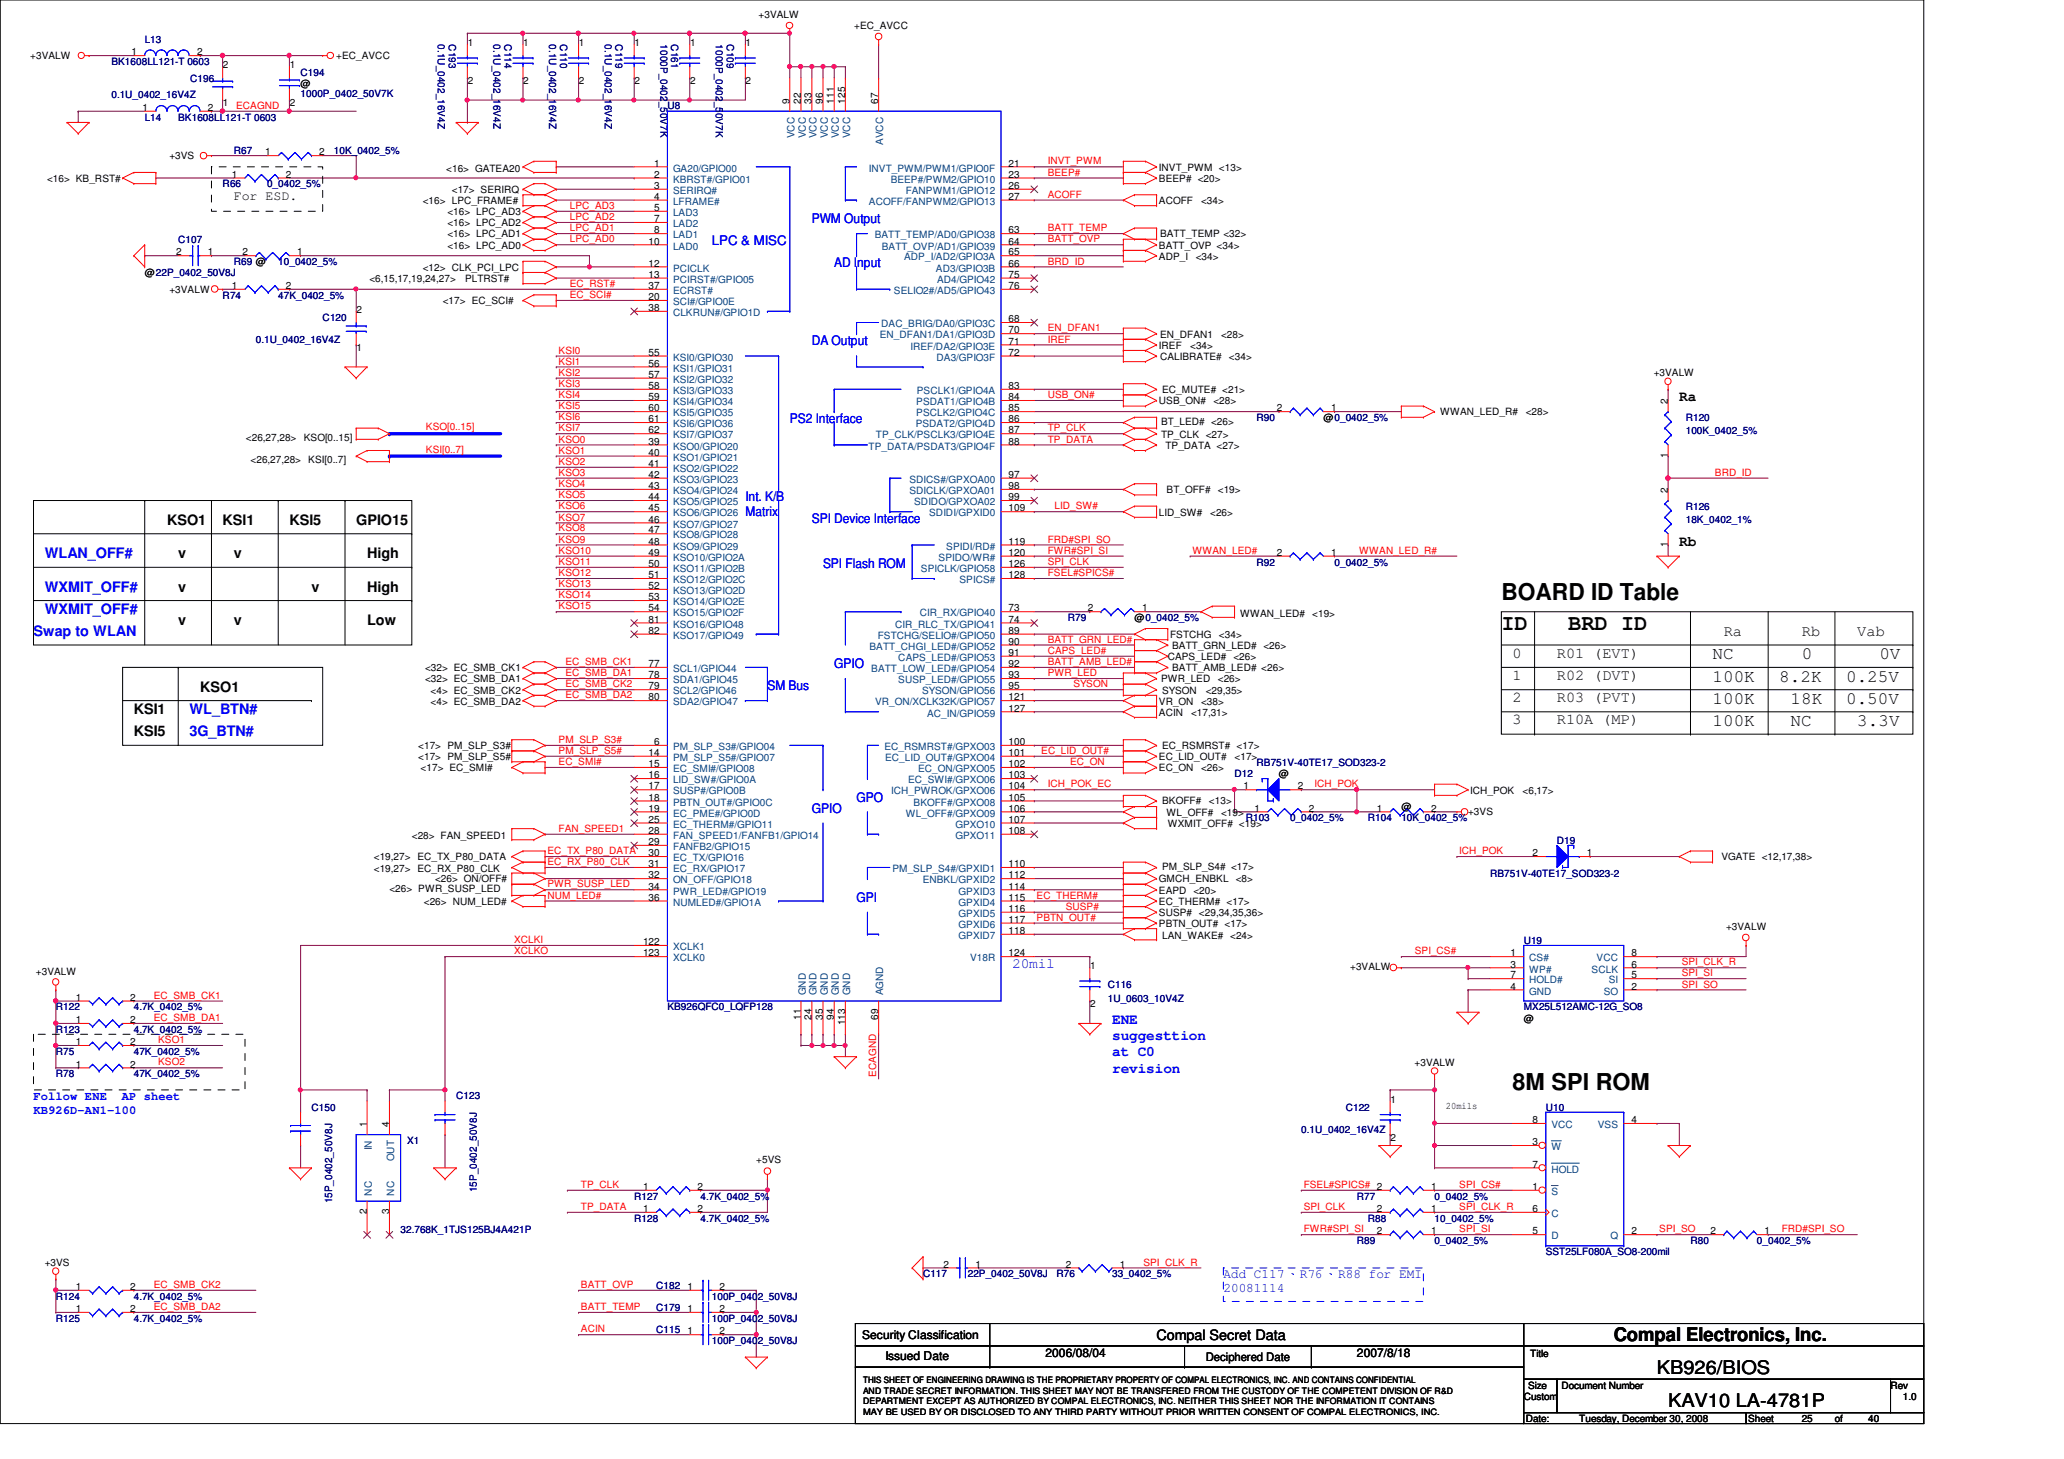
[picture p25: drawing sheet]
<svg xmlns="http://www.w3.org/2000/svg" width="297mm" height="210mm" viewBox="0 0 297 210" stroke-linecap="round" stroke-linejoin="round" font-family="sans-serif">
<defs><g id="words">
<g font-size="3.3">
<text x="216.1" y="86.4">BOARD ID Table</text>
<text x="217.7" y="156.8">8M SPI ROM</text>
</g>
<g font-size="3.2">
<text x="216.1" y="90.6">ID</text>
<text x="225.7" y="90.6">BRD ID</text>
</g>
<g font-size="2.7">
<text x="232.2" y="193">Compal Electronics, Inc.</text>
<text x="238.5" y="197.7">KB926/BIOS</text>
<text x="240.1" y="202.5">KAV10 LA-4781P</text>
</g>
<g font-size="2.5">
<text x="246.5" y="94.9">NC</text>
<text x="259.3" y="94.9">0</text>
<text x="270.5" y="94.9">0V</text>
<text x="246.5" y="98.1">100K</text>
<text x="246.5" y="101.3">100K</text>
<text x="256.1" y="98.1">8.2K</text>
<text x="257.7" y="101.3">18K</text>
<text x="265.7" y="98.1">0.25V</text>
<text x="265.7" y="101.3">0.50V</text>
<text x="246.5" y="104.5">100K</text>
<text x="257.7" y="104.5">NC</text>
<text x="267.3" y="104.5">3.3V</text>
</g>
<g font-size="2.2">
<text x="217.7" y="94.6">0</text>
<text x="224.1" y="94.6">R01 (EVT)</text>
<text x="248.1" y="91.4">Ra</text>
<text x="259.3" y="91.4">Rb</text>
<text x="267.3" y="91.4">Vab</text>
<text x="217.7" y="97.8">1</text>
<text x="217.7" y="101">2</text>
<text x="224.1" y="101">R03 (PVT)</text>
<text x="224.1" y="97.8">R02 (DVT)</text>
<text x="217.7" y="104.2">3</text>
<text x="224.1" y="104.2">R10A (MP)</text>
</g>
<g font-size="2.1">
<text x="241.7" y="57.7">Ra</text>
<text x="24" y="75.5">KSO1</text>
<text x="32" y="75.5">KSI1</text>
<text x="41.7" y="75.5">KSI5</text>
<text x="51.3" y="75.5">GPIO15</text>
<text x="25.7" y="80.3">v</text>
<text x="33.7" y="80.3">v</text>
<text x="52.8" y="80.3">High</text>
<text x="241.7" y="78.5">Rb</text>
<text x="25.7" y="85.1">v</text>
<text x="25.7" y="89.9">v</text>
<text x="33.7" y="89.9">v</text>
<text x="44.8" y="85.1">v</text>
<text x="52.8" y="89.9">Low</text>
<text x="52.8" y="85.1">High</text>
<text x="28.8" y="99.5">KSO1</text>
<text x="19.3" y="102.7">KSI1</text>
<text x="19.3" y="105.9">KSI5</text>
<text x="166.5" y="192.8">Compal Secret Data</text>
</g>
<g font-size="2.1" fill="#00f">
<text x="6.4" y="80.3">WLAN_OFF#</text>
<text x="6.4" y="85.1">WXMIT_OFF#</text>
<text x="6.4" y="88.3">WXMIT_OFF#</text>
<text x="4.8" y="91.5">Swap to WLAN</text>
<text x="27.3" y="102.7">WL_BTN#</text>
<text x="27.3" y="105.9">3G_BTN#</text>
<text x="145.7" y="139.2">20mil</text>
<text x="160.1" y="147.3">ENE</text>
<text x="160.1" y="149.6">suggesttion</text>
<text x="160.1" y="152">at C0</text>
<text x="160.1" y="154.3">revision</text>
</g>
<text font-size="1.9" x="33.7" y="28.7">For ESD.</text>
<g font-size="1.9" fill="#00f">
<text x="102.4" y="35.3">LPC &amp; MISC</text>
<text x="116.8" y="32.1">PWM Output</text>
<text x="120.1" y="38.5">AD Input</text>
<text x="116.8" y="49.7">DA Output</text>
<text x="113.7" y="60.9">PS2 Interface</text>
<text x="107.3" y="72.1">Int. K/B</text>
<text x="107.3" y="74.3">Matrix</text>
<text x="116.8" y="75.3">SPI Device Interface</text>
<text x="118.4" y="81.7">SPI Flash ROM</text>
<text x="110.4" y="99.3">SM Bus</text>
<text x="120.1" y="96.1">GPIO</text>
<text x="116.8" y="116.9">GPIO</text>
<text x="123.3" y="115.3">GPO</text>
<text x="123.3" y="129.7">GPI</text>
<text x="176.1" y="185.9">20081114</text>
<text x="176.1" y="183.9">Add C117、R76、R88 for EMI</text>
</g>
<g font-size="1.7" fill="#00f">
<text x="4.8" y="158.3">Follow ENE</text>
<text x="4.8" y="160.3">KB926D-AN1-100</text>
<text x="17.5" y="158.3">AP sheet</text>
</g>
<g font-size="1.7">
<text x="124.1" y="192.7">Security Classification</text>
<text x="127.4" y="195.7">Issued Date</text>
<text x="150.4" y="195.2">2006/08/04</text>
<text x="173.5" y="195.8">Deciphered Date</text>
<text x="195.3" y="195.2">2007/8/18</text>
</g>
<g font-size="1.4">
<text x="109.2" y="2.6">+3VALW</text>
<text x="122.9" y="4.2">+EC_AVCC</text>
<text x="4.4" y="8.6">+3VALW</text>
<text x="18.9" y="8">1</text>
<text x="28.4" y="8">2</text>
<text x="32.1" y="9.8">2</text>
<text x="41.7" y="9.8">1</text>
<text x="48.4" y="8.6">+EC_AVCC</text>
<text x="67.3" y="6.6">1</text>
<text x="75.3" y="6.6">1</text>
<text x="83.3" y="6.6">1</text>
<text x="91.3" y="6.6">1</text>
<text x="99.3" y="6.6">1</text>
<text x="107.3" y="6.6">1</text>
<text x="20.5" y="16">1</text>
<text x="29.9" y="16">2</text>
<text x="32.1" y="15.2">1</text>
<text x="41.7" y="15.2">2</text>
<text x="43.3" y="12.6">@</text>
<text x="67.3" y="12.1">2</text>
<text x="75.3" y="12.1">2</text>
<text x="83.3" y="12.1">2</text>
<text x="91.3" y="12.1">2</text>
<text x="99.3" y="12.1">2</text>
<text x="107.3" y="12.1">2</text>
<text x="113.6" y="14.9" transform="rotate(-90 113.6 14.9)">9</text>
<text x="115.2" y="14.9" transform="rotate(-90 115.2 14.9)">22</text>
<text x="116.8" y="14.9" transform="rotate(-90 116.8 14.9)">33</text>
<text x="118.4" y="14.9" transform="rotate(-90 118.4 14.9)">96</text>
<text x="120" y="14.9" transform="rotate(-90 120 14.9)">111</text>
<text x="121.6" y="14.9" transform="rotate(-90 121.6 14.9)">125</text>
<text x="126.4" y="14.9" transform="rotate(-90 126.4 14.9)">67</text>
<text x="24.4" y="22.9">+3VS</text>
<text x="38.1" y="22.4">1</text>
<text x="45.9" y="22.4">2</text>
<text x="94.1" y="24">1</text>
<text x="145.2" y="24">21</text>
<text x="6.8" y="26.2">&lt;16&gt; KB_RST#</text>
<text x="33.4" y="25.6">1</text>
<text x="41.1" y="25.6">2</text>
<text x="60.8" y="29.4">&lt;16&gt; LPC_FRAME#</text>
<text x="64.2" y="24.7">&lt;16&gt; GATEA20</text>
<text x="65" y="27.8">&lt;17&gt; SERIRQ</text>
<text x="94.1" y="25.6">2</text>
<text x="94.1" y="27.2">3</text>
<text x="94.1" y="28.7">4</text>
<text x="145.2" y="25.6">23</text>
<text x="145.2" y="27.2">26</text>
<text x="145.2" y="28.7">27</text>
<text x="166.8" y="26.2">BEEP# &lt;20&gt;</text>
<text x="166.8" y="29.4">ACOFF</text>
<text x="166.8" y="24.6">INVT_PWM &lt;13&gt;</text>
<text x="172.8" y="29.4">&lt;34&gt;</text>
<text x="64.4" y="32.6">&lt;16&gt; LPC_AD2</text>
<text x="64.4" y="34.2">&lt;16&gt; LPC_AD1</text>
<text x="64.4" y="30.9">&lt;16&gt; LPC_AD3</text>
<text x="64.4" y="35.8">&lt;16&gt; LPC_AD0</text>
<text x="93.3" y="35.2">10</text>
<text x="94.1" y="30.4">5</text>
<text x="94.1" y="32">7</text>
<text x="94.1" y="33.6">8</text>
<text x="145.2" y="33.6">63</text>
<text x="145.2" y="35.2">64</text>
<text x="166.8" y="35.8">BATT_OVP &lt;34&gt;</text>
<text x="167" y="34.2">BATT_TEMP &lt;32&gt;</text>
<text x="20.8" y="39.8">@22P_0402_50V8J</text>
<text x="25.4" y="36.7">2</text>
<text x="29.9" y="36.7">1</text>
<text x="33.4" y="41.6">1</text>
<text x="34.9" y="36.7">2</text>
<text x="41.1" y="41.6">2</text>
<text x="42.8" y="36.7">1</text>
<text x="53.2" y="40.6">&lt;6,15,17,19,24,27&gt;</text>
<text x="60.8" y="38.9">&lt;12&gt; CLK_PCI_LPC</text>
<text x="66.9" y="40.6">PLTRST#</text>
<text x="93.3" y="38.4">12</text>
<text x="93.3" y="40">13</text>
<text x="93.3" y="41.6">37</text>
<text x="145.2" y="36.7">65</text>
<text x="145.2" y="38.4">66</text>
<text x="145.2" y="40">75</text>
<text x="145.2" y="41.6">76</text>
<text x="166.8" y="37.4">ADP_I</text>
<text x="172.1" y="37.4">&lt;34&gt;</text>
<text x="24.4" y="42.2">+3VALW</text>
<text x="51.3" y="45">2</text>
<text x="63.7" y="43.8">&lt;17&gt; EC_SCI#</text>
<text x="93.3" y="43.2">20</text>
<text x="93.3" y="44.7">38</text>
<text x="145.2" y="46.4">68</text>
<text x="145.2" y="48">70</text>
<text x="51.3" y="50.5">1</text>
<text x="93.3" y="51.2">55</text>
<text x="93.3" y="52.7">56</text>
<text x="145.2" y="49.6">71</text>
<text x="145.2" y="51.2">72</text>
<text x="166.8" y="50.2">IREF</text>
<text x="167" y="48.6">EN_DFAN1</text>
<text x="167" y="51.8">CALIBRATE#</text>
<text x="171.3" y="50.2">&lt;34&gt;</text>
<text x="175.7" y="48.6">&lt;28&gt;</text>
<text x="176.9" y="51.8">&lt;34&gt;</text>
<text x="93.3" y="54.4">57</text>
<text x="93.3" y="56">58</text>
<text x="93.3" y="57.6">59</text>
<text x="93.3" y="59.2">60</text>
<text x="145.2" y="56">83</text>
<text x="145.2" y="57.6">84</text>
<text x="145.2" y="59.2">85</text>
<text x="166.8" y="58.2">USB_ON#</text>
<text x="167.3" y="56.6">EC_MUTE# &lt;21&gt;</text>
<text x="174.6" y="58.2">&lt;28&gt;</text>
<text x="183.8" y="59.2">2</text>
<text x="191.6" y="59.2">1</text>
<text x="207.3" y="59.8">WWAN_LED_R#</text>
<text x="219.6" y="59.8">&lt;28&gt;</text>
<text x="238" y="54.1">+3VALW</text>
<text x="240" y="58.1" transform="rotate(-90 240 58.1)">2</text>
<text x="35.4" y="63.5">&lt;26,27,28&gt;</text>
<text x="43.7" y="63.5">KSO[0..15]</text>
<text x="93.3" y="64">39</text>
<text x="93.3" y="65.6">40</text>
<text x="93.3" y="60.7">61</text>
<text x="93.3" y="62.4">62</text>
<text x="145.2" y="60.7">86</text>
<text x="145.2" y="62.4">87</text>
<text x="145.2" y="64">88</text>
<text x="167.1" y="62.9">TP_CLK &lt;27&gt;</text>
<text x="167.1" y="61.2">BT_LED# &lt;26&gt;</text>
<text x="167.7" y="64.6">TP_DATA &lt;27&gt;</text>
<text x="190.5" y="60.6">@0_0402_5%</text>
<text x="240" y="65.9" transform="rotate(-90 240 65.9)">1</text>
<text x="36.1" y="66.6">&lt;26,27,28&gt;</text>
<text x="44.4" y="66.6">KSI[0..7]</text>
<text x="93.3" y="67.2">41</text>
<text x="93.3" y="68.7">42</text>
<text x="93.3" y="70.4">43</text>
<text x="93.3" y="72">44</text>
<text x="145.2" y="68.7">97</text>
<text x="145.2" y="70.4">98</text>
<text x="145.2" y="72">99</text>
<text x="167.9" y="71">BT_OFF#</text>
<text x="175.3" y="71">&lt;19&gt;</text>
<text x="240" y="70.9" transform="rotate(-90 240 70.9)">2</text>
<text x="93.3" y="73.6">45</text>
<text x="93.3" y="75.2">46</text>
<text x="93.3" y="76.8">47</text>
<text x="145.2" y="73.6">109</text>
<text x="166.8" y="74.2">LID_SW#</text>
<text x="174.2" y="74.2">&lt;26&gt;</text>
<text x="93.3" y="78.4">48</text>
<text x="93.3" y="80">49</text>
<text x="93.3" y="81.6">50</text>
<text x="93.3" y="83.2">51</text>
<text x="145.2" y="78.4">119</text>
<text x="145.2" y="80">120</text>
<text x="145.2" y="81.6">126</text>
<text x="145.2" y="83.2">128</text>
<text x="183.8" y="80">2</text>
<text x="191.6" y="80">1</text>
<text x="240" y="78.7" transform="rotate(-90 240 78.7)">1</text>
<text x="93.3" y="84.8">52</text>
<text x="93.3" y="86.4">53</text>
<text x="93.3" y="88">54</text>
<text x="93.3" y="89.6">81</text>
<text x="145.2" y="88">73</text>
<text x="145.2" y="89.6">74</text>
<text x="156.5" y="88">2</text>
<text x="163.3" y="89.4">@0_0402_5%</text>
<text x="164.4" y="88">1</text>
<text x="178.5" y="88.7">WWAN_LED#</text>
<text x="188.8" y="88.7">&lt;19&gt;</text>
<text x="93.3" y="96">77</text>
<text x="93.3" y="91.2">82</text>
<text x="145.2" y="91.2">89</text>
<text x="145.2" y="92.8">90</text>
<text x="145.2" y="94.4">91</text>
<text x="145.2" y="96">92</text>
<text x="168.1" y="95">CAPS_LED#</text>
<text x="168.4" y="91.8">FSTCHG</text>
<text x="168.7" y="93.4">BATT_GRN_LED# &lt;26&gt;</text>
<text x="175.4" y="91.8">&lt;34&gt;</text>
<text x="177.5" y="95">&lt;26&gt;</text>
<text x="61.2" y="96.6">&lt;32&gt; EC_SMB_CK1</text>
<text x="61.2" y="98.2">&lt;32&gt; EC_SMB_DA1</text>
<text x="62" y="101.4">&lt;4&gt; EC_SMB_DA2</text>
<text x="62" y="99.8">&lt;4&gt; EC_SMB_CK2</text>
<text x="93.3" y="97.6">78</text>
<text x="93.3" y="99.2">79</text>
<text x="93.3" y="100.8">80</text>
<text x="145.2" y="97.6">93</text>
<text x="145.2" y="99.2">95</text>
<text x="145.2" y="100.8">121</text>
<text x="166.8" y="101.4">VR_ON</text>
<text x="167.1" y="98.2">PWR_LED</text>
<text x="167.3" y="99.8">SYSON</text>
<text x="168.7" y="96.6">BATT_AMB_LED# &lt;26&gt;</text>
<text x="172.8" y="101.4">&lt;38&gt;</text>
<text x="173.5" y="99.8">&lt;29,35&gt;</text>
<text x="175.3" y="98.2">&lt;26&gt;</text>
<text x="60.2" y="107.8">&lt;17&gt; PM_SLP_S3#</text>
<text x="94.1" y="107.2">6</text>
<text x="145.2" y="107.2">100</text>
<text x="145.2" y="102.4">127</text>
<text x="166.8" y="103">ACIN</text>
<text x="167.3" y="107.8">EC_RSMRST# &lt;17&gt;</text>
<text x="171.4" y="103">&lt;17,31&gt;</text>
<text x="60.2" y="109.4">&lt;17&gt; PM_SLP_S5#</text>
<text x="60.5" y="111">&lt;17&gt; EC_SMI#</text>
<text x="93.3" y="108.8">14</text>
<text x="93.3" y="110.4">15</text>
<text x="93.3" y="112">16</text>
<text x="93.3" y="113.6">17</text>
<text x="145.2" y="108.8">101</text>
<text x="145.2" y="110.4">102</text>
<text x="145.2" y="112">103</text>
<text x="145.2" y="113.6">104</text>
<text x="166.8" y="111">EC_ON</text>
<text x="166.8" y="109.4">EC_LID_OUT#</text>
<text x="172.8" y="111">&lt;26&gt;</text>
<text x="177.7" y="109.4">&lt;17&gt;</text>
<text x="178.9" y="113.6">1</text>
<text x="184.1" y="111.8">@</text>
<text x="186.8" y="113.6">2</text>
<text x="93.3" y="115.2">18</text>
<text x="93.3" y="116.8">19</text>
<text x="93.3" y="118.4">25</text>
<text x="93.3" y="120">28</text>
<text x="145.2" y="115.2">105</text>
<text x="145.2" y="116.8">106</text>
<text x="145.2" y="118.4">107</text>
<text x="145.2" y="120">108</text>
<text x="167.3" y="115.6">BKOFF#</text>
<text x="167.9" y="117.4">WL_OFF#</text>
<text x="168.1" y="119">WXMIT_OFF# &lt;19&gt;</text>
<text x="174" y="115.6">&lt;13&gt;</text>
<text x="175.7" y="117.4">&lt;19&gt;</text>
<text x="180.5" y="116.8">1</text>
<text x="188.4" y="116.8">2</text>
<text x="198.2" y="116.8">1</text>
<text x="201.7" y="116.6">@</text>
<text x="205.9" y="116.8">2</text>
<text x="211.3" y="117.2">+3VS</text>
<text x="211.6" y="114.2">ICH_POK</text>
<text x="219.1" y="114.2">&lt;6,17&gt;</text>
<text x="53.8" y="125.4">&lt;19,27&gt; EC_RX_P80_CLK</text>
<text x="53.8" y="123.8">&lt;19,27&gt; EC_TX_P80_DATA</text>
<text x="59.3" y="120.7">&lt;28&gt; FAN_SPEED1</text>
<text x="93.3" y="121.6">29</text>
<text x="93.3" y="123.2">30</text>
<text x="93.3" y="124.8">31</text>
<text x="145.2" y="124.8">110</text>
<text x="167.3" y="125.2">PM_SLP_S4# &lt;17&gt;</text>
<text x="220.6" y="123.2">2</text>
<text x="228.4" y="123.2">1</text>
<text x="247.7" y="123.8">VGATE &lt;12,17,38&gt;</text>
<text x="56" y="128.4">&lt;26&gt; PWR_SUSP_LED</text>
<text x="61" y="130.2">&lt;26&gt; NUM_LED#</text>
<text x="62.6" y="127">&lt;26&gt; ON/OFF#</text>
<text x="93.3" y="126.4">32</text>
<text x="93.3" y="128">34</text>
<text x="93.3" y="129.6">36</text>
<text x="145.2" y="126.4">112</text>
<text x="145.2" y="128">114</text>
<text x="145.2" y="129.6">115</text>
<text x="145.2" y="131.2">116</text>
<text x="166.8" y="131.8">SUSP# &lt;29,34,35,36&gt;</text>
<text x="166.8" y="130.2">EC_THERM# &lt;17&gt;</text>
<text x="166.8" y="128.6">EAPD &lt;20&gt;</text>
<text x="166.8" y="127">GMCH_ENBKL</text>
<text x="177.8" y="127">&lt;8&gt;</text>
<text x="92.5" y="136">122</text>
<text x="92.5" y="137.6">123</text>
<text x="145.2" y="132.8">117</text>
<text x="145.2" y="134.4">118</text>
<text x="145.2" y="137.6">124</text>
<text x="166.8" y="133.4">PBTN_OUT# &lt;17&gt;</text>
<text x="167.3" y="135.1">LAN_WAKE# &lt;24&gt;</text>
<text x="217.4" y="137.6">1</text>
<text x="234.8" y="137.6">8</text>
<text x="248.4" y="133.9">+3VALW</text>
<text x="5.2" y="140.3">+3VALW</text>
<text x="10.9" y="144">1</text>
<text x="18.8" y="144">2</text>
<text x="156.9" y="139.4">1</text>
<text x="194.3" y="139.6">+3VALW</text>
<text x="217.4" y="139.2">3</text>
<text x="217.4" y="142.4">4</text>
<text x="217.4" y="140.8">7</text>
<text x="234.8" y="142.4">2</text>
<text x="234.8" y="140.8">5</text>
<text x="234.8" y="139.2">6</text>
<text x="10.9" y="147.2">1</text>
<text x="18.8" y="147.2">2</text>
<text x="115.2" y="146.7" transform="rotate(-90 115.2 146.7)">11</text>
<text x="116.8" y="146.7" transform="rotate(-90 116.8 146.7)">24</text>
<text x="118.4" y="146.7" transform="rotate(-90 118.4 146.7)">35</text>
<text x="120" y="146.7" transform="rotate(-90 120 146.7)">94</text>
<text x="121.6" y="147.5" transform="rotate(-90 121.6 147.5)">113</text>
<text x="126.4" y="146.7" transform="rotate(-90 126.4 146.7)">69</text>
<text x="156.9" y="144.9">2</text>
<text x="219.3" y="147">@</text>
<text x="10.9" y="150.4">1</text>
<text x="10.9" y="153.6">1</text>
<text x="18.8" y="150.4">2</text>
<text x="18.8" y="153.6">2</text>
<text x="203.6" y="153.4">+3VALW</text>
<text x="200.1" y="158.6">1</text>
<text x="208.1" y="159.6">20mils</text>
<text x="220.6" y="161.6">8</text>
<text x="234.8" y="161.6">4</text>
<text x="52.8" y="162.1" transform="rotate(-90 52.8 162.1)">1</text>
<text x="56" y="162.1" transform="rotate(-90 56 162.1)">4</text>
<text x="108.8" y="167.3">+5VS</text>
<text x="200.1" y="164.1">2</text>
<text x="220.6" y="168">7</text>
<text x="220.6" y="164.8">3</text>
<text x="92.5" y="171.2">1</text>
<text x="100.4" y="171.2">2</text>
<text x="205.9" y="171.2">1</text>
<text x="220.6" y="171.2">1</text>
<text x="52.8" y="174.7" transform="rotate(-90 52.8 174.7)">2</text>
<text x="56" y="174.7" transform="rotate(-90 56 174.7)">3</text>
<text x="92.5" y="174.4">1</text>
<text x="100.4" y="174.4">2</text>
<text x="198.2" y="177.6">2</text>
<text x="198.2" y="174.4">2</text>
<text x="205.9" y="177.6">1</text>
<text x="205.9" y="174.4">1</text>
<text x="220.6" y="177.6">5</text>
<text x="220.6" y="174.4">6</text>
<text x="234.8" y="177.6">2</text>
<text x="246.2" y="177.6">2</text>
<text x="254" y="177.6">1</text>
<text x="6.4" y="182.2">+3VS</text>
<text x="10.9" y="185.6">1</text>
<text x="18.8" y="185.6">2</text>
<text x="98.9" y="185.6">1</text>
<text x="103.5" y="185.6">2</text>
<text x="135.8" y="182.4">2</text>
<text x="140.4" y="182.4">1</text>
<text x="153.4" y="182.4">2</text>
<text x="161.2" y="182.4">1</text>
<text x="10.9" y="188.8">1</text>
<text x="18.8" y="188.8">2</text>
<text x="98.9" y="188.8">1</text>
<text x="98.9" y="192">1</text>
<text x="103.5" y="188.8">2</text>
<text x="103.5" y="192">2</text>
<text x="220.2" y="195.2">Title</text>
<text x="219.3" y="201.4">Custom</text>
<text x="219.9" y="199.8">Size</text>
<text x="224.7" y="199.8">Document Number</text>
<text x="272.1" y="199.8">Rev</text>
<text x="273.9" y="201.4">1.0</text>
<text x="219.6" y="204.6">Date:</text>
<text x="227.3" y="204.6">Tuesday, December 30, 2008</text>
<text x="251.6" y="204.6">Sheet</text>
<text x="259.3" y="204.6">25</text>
<text x="264.1" y="204.6">of</text>
<text x="268.9" y="204.6">40</text>
</g>
<g font-size="1.4" fill="#000080">
<text x="16" y="9.4">BK1608LL121-T 0603</text>
<text x="20.8" y="6.1">L13</text>
<text x="27.4" y="11.8">C196</text>
<text x="43.3" y="11">C194</text>
<text x="63" y="6.4" transform="rotate(90 63 6.4)">0.1U_0402_16V4Z</text>
<text x="64.6" y="6.4" transform="rotate(90 64.6 6.4)">C193</text>
<text x="71" y="6.4" transform="rotate(90 71 6.4)">0.1U_0402_16V4Z</text>
<text x="72.6" y="6.4" transform="rotate(90 72.6 6.4)">C114</text>
<text x="79" y="6.4" transform="rotate(90 79 6.4)">0.1U_0402_16V4Z</text>
<text x="80.6" y="6.4" transform="rotate(90 80.6 6.4)">C110</text>
<text x="87" y="6.4" transform="rotate(90 87 6.4)">0.1U_0402_16V4Z</text>
<text x="88.6" y="6.4" transform="rotate(90 88.6 6.4)">C119</text>
<text x="95" y="6.4" transform="rotate(90 95 6.4)">1000P_0402_50V7K</text>
<text x="96.6" y="6.4" transform="rotate(90 96.6 6.4)">C161</text>
<text x="103" y="6.4" transform="rotate(90 103 6.4)">1000P_0402_50V7K</text>
<text x="104.6" y="6.4" transform="rotate(90 104.6 6.4)">C109</text>
<text x="16" y="14.1">0.1U_0402_16V4Z</text>
<text x="20.8" y="17.4">L14</text>
<text x="25.7" y="17.4">BK1608LL121-T 0603</text>
<text x="43.3" y="14">1000P_0402_50V7K</text>
<text x="96.1" y="15.7">U8</text>
<text x="33.7" y="22.1">R67</text>
<text x="48" y="22.1">10K_0402_5%</text>
<text x="32" y="27">R66</text>
<text x="38.4" y="27">0_0402_5%</text>
<text x="25.7" y="35">C107</text>
<text x="33.7" y="38.1">R69 @</text>
<text x="40" y="38.1">10_0402_5%</text>
<text x="32" y="43">R74</text>
<text x="40" y="43">47K_0402_5%</text>
<text x="46.4" y="46.1">C120</text>
<text x="36.8" y="49.4">0.1U_0402_16V4Z</text>
<text x="180.8" y="60.6">R90</text>
<text x="242.6" y="60.6">R120</text>
<text x="242.6" y="62.5">100K_0402_5%</text>
<text x="242.6" y="73.4">R126</text>
<text x="242.6" y="75.3">18K_0402_1%</text>
<text x="180.8" y="81.4">R92</text>
<text x="192.1" y="81.4">0_0402_5%</text>
<text x="153.7" y="89.4">R79</text>
<text x="177.7" y="111.8">D12</text>
<text x="180.8" y="110.2">RB751V-40TE17_SOD323-2</text>
<text x="179.3" y="118.2">R103</text>
<text x="185.7" y="118.2">0_0402_5%</text>
<text x="196.8" y="118.2">R104</text>
<text x="201.7" y="118.2">10K_0402_5%</text>
<text x="224.1" y="121.4">D19</text>
<text x="214.5" y="126.2">RB751V-40TE17_SOD323-2</text>
<text x="219.3" y="135.8">U19</text>
<text x="159.4" y="142.2">C116</text>
<text x="8" y="145.4">R122</text>
<text x="8" y="148.6">R123</text>
<text x="19.3" y="145.4">4.7K_0402_5%</text>
<text x="19.3" y="148.6">4.7K_0402_5%</text>
<text x="96.1" y="145.4">KB926QFC0_LQFP128</text>
<text x="159.4" y="144.1">1U_0603_10V4Z</text>
<text x="219.3" y="145.4">MX25L512AMC-12G_SO8</text>
<text x="8" y="151.8">R75</text>
<text x="8" y="155">R78</text>
<text x="19.3" y="151.8">47K_0402_5%</text>
<text x="19.3" y="155">47K_0402_5%</text>
<text x="44.8" y="159.8">C150</text>
<text x="65.7" y="158.2">C123</text>
<text x="193.7" y="159.8">C122</text>
<text x="222.5" y="159.8">U10</text>
<text x="58.6" y="164.6">X1</text>
<text x="187.3" y="163">0.1U_0402_16V4Z</text>
<text x="47.8" y="173.1" transform="rotate(-90 47.8 173.1)">15P_0402_50V8J</text>
<text x="68.6" y="171.5" transform="rotate(-90 68.6 171.5)">15P_0402_50V8J</text>
<text x="91.3" y="172.6">R127</text>
<text x="100.8" y="172.6">4.7K_0402_5%</text>
<text x="195.3" y="172.6">R77</text>
<text x="206.5" y="172.6">0_0402_5%</text>
<text x="57.7" y="177.4">32.768K_1TJS125BJ4A421P</text>
<text x="91.3" y="175.8">R128</text>
<text x="100.8" y="175.8">4.7K_0402_5%</text>
<text x="195.3" y="179">R89</text>
<text x="196.8" y="175.8">R88</text>
<text x="206.5" y="179">0_0402_5%</text>
<text x="206.5" y="175.8">10_0402_5%</text>
<text x="243.3" y="179">R80</text>
<text x="252.9" y="179">0_0402_5%</text>
<text x="94.4" y="185.4">C182</text>
<text x="132.8" y="183.8">C117</text>
<text x="139.3" y="183.8">22P_0402_50V8J</text>
<text x="152.1" y="183.8">R76</text>
<text x="160.1" y="183.8">33_0402_5%</text>
<text x="222.5" y="180.6">SST25LF080A_SO8-200mil</text>
<text x="8" y="190.2">R125</text>
<text x="8" y="187">R124</text>
<text x="19.3" y="190.2">4.7K_0402_5%</text>
<text x="19.3" y="187">4.7K_0402_5%</text>
<text x="94.4" y="188.6">C179</text>
<text x="94.4" y="191.8">C115</text>
<text x="102.4" y="190.2">100P_0402_50V8J</text>
<text x="102.4" y="187">100P_0402_50V8J</text>
<text x="102.4" y="193.4">100P_0402_50V8J</text>
</g>
<g font-size="1.4" fill="#f00">
<text x="34" y="15.7">ECAGND</text>
<text x="150.8" y="23.7">INVT_PWM</text>
<text x="150.8" y="28.4">ACOFF</text>
<text x="150.8" y="25.3">BEEP#</text>
<text x="82" y="34.9">LPC_AD0</text>
<text x="82" y="31.7">LPC_AD2</text>
<text x="82" y="30.1">LPC_AD3</text>
<text x="82" y="33.3">LPC_AD1</text>
<text x="150.8" y="34.9">BATT_OVP</text>
<text x="150.8" y="33.3">BATT_TEMP</text>
<text x="82" y="41.3">EC_RST#</text>
<text x="150.8" y="38.1">BRD_ID</text>
<text x="82" y="42.9">EC_SCI#</text>
<text x="150.8" y="47.7">EN_DFAN1</text>
<text x="80.4" y="50.9">KSI0</text>
<text x="80.4" y="52.5">KSI1</text>
<text x="150.8" y="49.3">IREF</text>
<text x="80.4" y="58.9">KSI5</text>
<text x="80.4" y="55.7">KSI3</text>
<text x="80.4" y="57.3">KSI4</text>
<text x="80.4" y="54.1">KSI2</text>
<text x="150.8" y="57.3">USB_ON#</text>
<text x="61.3" y="61.9">KSO[0..15]</text>
<text x="61.3" y="65.2">KSI[0..7]</text>
<text x="80.4" y="62.1">KSI7</text>
<text x="80.4" y="60.5">KSI6</text>
<text x="80.4" y="63.7">KSO0</text>
<text x="80.4" y="65.3">KSO1</text>
<text x="150.8" y="63.7">TP_DATA</text>
<text x="150.8" y="62.1">TP_CLK</text>
<text x="80.4" y="66.9">KSO2</text>
<text x="80.4" y="68.5">KSO3</text>
<text x="80.4" y="71.7">KSO5</text>
<text x="80.4" y="70.1">KSO4</text>
<text x="246.8" y="68.5">BRD_ID</text>
<text x="80.4" y="76.5">KSO8</text>
<text x="80.4" y="73.3">KSO6</text>
<text x="80.4" y="74.9">KSO7</text>
<text x="151.8" y="73.3">LID_SW#</text>
<text x="80.4" y="78.1">KSO9</text>
<text x="80.4" y="79.7">KSO10</text>
<text x="80.4" y="82.9">KSO12</text>
<text x="80.4" y="81.3">KSO11</text>
<text x="150.8" y="82.9">FSEL#SPICS#</text>
<text x="150.8" y="81.3">SPI_CLK</text>
<text x="150.8" y="79.7">FWR#SPI_SI</text>
<text x="150.8" y="78.1">FRD#SPI_SO</text>
<text x="171.6" y="79.7">WWAN_LED#</text>
<text x="195.6" y="79.7">WWAN_LED_R#</text>
<text x="80.4" y="87.7">KSO15</text>
<text x="80.4" y="86.1">KSO14</text>
<text x="80.4" y="84.5">KSO13</text>
<text x="81.4" y="95.7">EC_SMB_CK1</text>
<text x="150.8" y="95.7">BATT_AMB_LED#</text>
<text x="150.8" y="92.5">BATT_GRN_LED#</text>
<text x="150.8" y="94.1">CAPS_LED#</text>
<text x="81.4" y="100.5">EC_SMB_DA2</text>
<text x="81.4" y="98.9">EC_SMB_CK2</text>
<text x="81.4" y="97.3">EC_SMB_DA1</text>
<text x="150.8" y="97.3">PWR_LED</text>
<text x="154.5" y="98.9">SYSON</text>
<text x="80.4" y="106.9">PM_SLP_S3#</text>
<text x="80.4" y="110.1">EC_SMI#</text>
<text x="80.4" y="108.5">PM_SLP_S5#</text>
<text x="149.9" y="108.5">EC_LID_OUT#</text>
<text x="150.8" y="113.3">ICH_POK_EC</text>
<text x="154" y="110.1">EC_ON</text>
<text x="189.2" y="113.3">ICH_POK</text>
<text x="80.4" y="119.7">FAN_SPEED1</text>
<text x="78.8" y="122.9">EC_TX_P80_DATA</text>
<text x="78.8" y="124.5">EC_RX_P80_CLK</text>
<text x="210" y="122.9">ICH_POK</text>
<text x="78.8" y="127.7">PWR_SUSP_LED</text>
<text x="78.8" y="129.3">NUM_LED#</text>
<text x="149.2" y="129.3">EC_THERM#</text>
<text x="153.4" y="130.9">SUSP#</text>
<text x="74" y="135.7">XCLKI</text>
<text x="74" y="137.3">XCLKO</text>
<text x="149.2" y="132.5">PBTN_OUT#</text>
<text x="203.6" y="137.3">SPI_CS#</text>
<text x="22.1" y="143.7">EC_SMB_CK1</text>
<text x="242" y="140.5">SPI_SI</text>
<text x="242" y="138.9">SPI_CLK_R</text>
<text x="242" y="142.1">SPI_SO</text>
<text x="22.1" y="146.9">EC_SMB_DA1</text>
<text x="22.8" y="150.1">KSO1</text>
<text x="22.8" y="153.3">KSO2</text>
<text x="126.1" y="154.9" transform="rotate(-90 126.1 154.9)">ECAGND</text>
<text x="83.6" y="170.9">TP_CLK</text>
<text x="187.6" y="170.9">FSEL#SPICS# 2</text>
<text x="210" y="170.9">SPI_CS#</text>
<text x="83.6" y="174.1">TP_DATA</text>
<text x="187.6" y="177.3">FWR#SPI_SI</text>
<text x="187.6" y="174.1">SPI_CLK</text>
<text x="210" y="177.3">SPI_SI</text>
<text x="210" y="174.1">SPI_CLK_R</text>
<text x="238.8" y="177.3">SPI_SO</text>
<text x="256.4" y="177.3">FRD#SPI_SO</text>
<text x="22.1" y="185.3">EC_SMB_CK2</text>
<text x="83.6" y="185.3">BATT_OVP</text>
<text x="164.5" y="182.1">SPI_CLK_R</text>
<text x="22.1" y="188.5">EC_SMB_DA2</text>
<text x="83.6" y="191.7">ACIN</text>
<text x="83.6" y="188.5">BATT_TEMP</text>
</g>
<g font-size="1.4" fill="#004080">
<text x="114.3" y="19.9" transform="rotate(-90 114.3 19.9)">VCC</text>
<text x="115.9" y="19.9" transform="rotate(-90 115.9 19.9)">VCC</text>
<text x="117.5" y="19.9" transform="rotate(-90 117.5 19.9)">VCC</text>
<text x="119.1" y="19.9" transform="rotate(-90 119.1 19.9)">VCC</text>
<text x="120.7" y="19.9" transform="rotate(-90 120.7 19.9)">VCC</text>
<text x="122.3" y="19.9" transform="rotate(-90 122.3 19.9)">VCC</text>
<text x="127.1" y="20.9" transform="rotate(-90 127.1 20.9)">AVCC</text>
<text x="96.9" y="24.7">GA20/GPIO00</text>
<text x="96.9" y="26.3">KBRST#/GPIO01</text>
<text x="96.9" y="27.9">SERIRQ#</text>
<text x="96.9" y="29.5">LFRAME#</text>
<text x="125" y="24.7">INVT_PWM/PWM1/GPIO0F</text>
<text x="125" y="29.5">ACOFF/FANPWM2/GPIO13</text>
<text x="128.2" y="26.3">BEEP#/PWM2/GPIO10</text>
<text x="130.3" y="27.9">FANPWM1/GPIO12</text>
<text x="96.9" y="31.1">LAD3</text>
<text x="96.9" y="32.7">LAD2</text>
<text x="96.9" y="34.3">LAD1</text>
<text x="96.9" y="35.9">LAD0</text>
<text x="125.9" y="34.3">BATT_TEMP/AD0/GPIO38</text>
<text x="126.9" y="35.9">BATT_OVP/AD1/GPIO39</text>
<text x="96.9" y="39.1">PCICLK</text>
<text x="96.9" y="40.7">PCIRST#/GPIO05</text>
<text x="130.1" y="37.5">ADP_I/AD2/GPIO3A</text>
<text x="134.7" y="39.1">AD3/GPIO3B</text>
<text x="134.9" y="40.7">AD4/GPIO42</text>
<text x="96.9" y="43.9">SCI#/GPIO0E</text>
<text x="96.9" y="42.3">ECRST#</text>
<text x="96.9" y="45.5">CLKRUN#/GPIO1D</text>
<text x="126.8" y="47.1">DAC_BRIG/DA0/GPIO3C</text>
<text x="128.6" y="42.3">SELIO2#/AD5/GPIO43</text>
<text x="96.9" y="51.9">KSI0/GPIO30</text>
<text x="96.9" y="53.5">KSI1/GPIO31</text>
<text x="126.6" y="48.7">EN_DFAN1/DA1/GPIO3D</text>
<text x="131" y="50.3">IREF/DA2/GPIO3E</text>
<text x="134.8" y="51.9">DA3/GPIO3F</text>
<text x="96.9" y="55.1">KSI2/GPIO32</text>
<text x="96.9" y="56.7">KSI3/GPIO33</text>
<text x="96.9" y="58.3">KSI4/GPIO34</text>
<text x="96.9" y="59.9">KSI5/GPIO35</text>
<text x="131.9" y="58.3">PSDAT1/GPIO4B</text>
<text x="131.9" y="59.9">PSCLK2/GPIO4C</text>
<text x="131.9" y="56.7">PSCLK1/GPIO4A</text>
<text x="96.9" y="64.7">KSO0/GPIO20</text>
<text x="96.9" y="61.5">KSI6/GPIO36</text>
<text x="96.9" y="63.1">KSI7/GPIO37</text>
<text x="125" y="64.7">TP_DATA/PSDAT3/GPIO4F</text>
<text x="126.1" y="63.1">TP_CLK/PSCLK3/GPIO4E</text>
<text x="131.8" y="61.5">PSDAT2/GPIO4D</text>
<text x="96.9" y="66.3">KSO1/GPIO21</text>
<text x="96.9" y="67.9">KSO2/GPIO22</text>
<text x="96.9" y="69.5">KSO3/GPIO23</text>
<text x="96.9" y="71.1">KSO4/GPIO24</text>
<text x="130.9" y="69.5">SDICS#/GPXOA00</text>
<text x="130.9" y="71.1">SDICLK/GPXOA01</text>
<text x="96.9" y="72.7">KSO5/GPIO25</text>
<text x="96.9" y="74.3">KSO6/GPIO26</text>
<text x="96.9" y="75.9">KSO7/GPIO27</text>
<text x="96.9" y="77.5">KSO8/GPIO28</text>
<text x="131.6" y="72.7">SDIDO/GPXOA02</text>
<text x="133.7" y="74.3">SDIDI/GPXID0</text>
<text x="96.9" y="79.1">KSO9/GPIO29</text>
<text x="96.9" y="80.7">KSO10/GPIO2A</text>
<text x="96.9" y="82.3">KSO11/GPIO2B</text>
<text x="96.9" y="83.9">KSO12/GPIO2C</text>
<text x="132.5" y="82.3">SPICLK/GPIO58</text>
<text x="135.1" y="80.7">SPIDO/WR#</text>
<text x="136.2" y="79.1">SPIDI/RD#</text>
<text x="138.1" y="83.9">SPICS#</text>
<text x="96.9" y="85.5">KSO13/GPIO2D</text>
<text x="96.9" y="87.1">KSO14/GPIO2E</text>
<text x="96.9" y="88.7">KSO15/GPIO2F</text>
<text x="132.4" y="88.7">CIR_RX/GPIO40</text>
<text x="96.9" y="90.3">KSO16/GPIO48</text>
<text x="96.9" y="91.9">KSO17/GPIO49</text>
<text x="125.1" y="93.5">BATT_CHGI_LED#/GPIO52</text>
<text x="126.3" y="91.9">FSTCHG/SELIO#/GPIO50</text>
<text x="128.8" y="90.3">CIR_RLC_TX/GPIO41</text>
<text x="129.3" y="95.1">CAPS_LED#/GPIO53</text>
<text x="96.9" y="96.7">SCL1/GPIO44</text>
<text x="96.9" y="98.3">SDA1/GPIO45</text>
<text x="96.9" y="99.9">SCL2/GPIO46</text>
<text x="96.9" y="101.5">SDA2/GPIO47</text>
<text x="125.4" y="96.7">BATT_LOW_LED#/GPIO54</text>
<text x="125.9" y="101.5">VR_ON/XCLK32K/GPIO57</text>
<text x="129.3" y="98.3">SUSP_LED#/GPIO55</text>
<text x="132.7" y="99.9">SYSON/GPIO56</text>
<text x="96.9" y="107.9">PM_SLP_S3#/GPIO04</text>
<text x="127.3" y="107.9">EC_RSMRST#/GPXO03</text>
<text x="133.4" y="103.1">AC_IN/GPIO59</text>
<text x="96.9" y="109.5">PM_SLP_S5#/GPIO07</text>
<text x="96.9" y="111.1">EC_SMI#/GPIO08</text>
<text x="96.9" y="112.7">LID_SW#/GPIO0A</text>
<text x="127.4" y="109.5">EC_LID_OUT#/GPXO04</text>
<text x="130.7" y="112.7">EC_SWI#/GPXO06</text>
<text x="132.1" y="111.1">EC_ON/GPXO05</text>
<text x="96.9" y="114.3">SUSP#/GPIO0B</text>
<text x="96.9" y="115.9">PBTN_OUT#/GPIO0C</text>
<text x="96.9" y="117.5">EC_PME#/GPIO0D</text>
<text x="96.9" y="119.1">EC_THERM#/GPIO11</text>
<text x="128.3" y="114.3">ICH_PWROK/GPXO06</text>
<text x="130.4" y="117.5">WL_OFF#/GPXO09</text>
<text x="131.5" y="115.9">BKOFF#/GPXO08</text>
<text x="137.5" y="119.1">GPXO10</text>
<text x="96.9" y="120.7">FAN_SPEED1/FANFB1/GPIO14</text>
<text x="96.9" y="122.3">FANFB2/GPIO15</text>
<text x="96.9" y="123.9">EC_TX/GPIO16</text>
<text x="96.9" y="125.5">EC_RX/GPIO17</text>
<text x="128.4" y="125.5">PM_SLP_S4#/GPXID1</text>
<text x="137.5" y="120.7">GPXO11</text>
<text x="96.9" y="127.1">ON_OFF/GPIO18</text>
<text x="96.9" y="128.7">PWR_LED#/GPIO19</text>
<text x="96.9" y="130.3">NUMLED#/GPIO1A</text>
<text x="132.8" y="127.1">ENBKL/GPXID2</text>
<text x="138" y="128.7">GPXID3</text>
<text x="138" y="130.3">GPXID4</text>
<text x="138" y="131.9">GPXID5</text>
<text x="96.9" y="136.7">XCLK1</text>
<text x="138" y="133.5">GPXID6</text>
<text x="138" y="135.1">GPXID7</text>
<text x="96.9" y="138.3">XCLK0</text>
<text x="115.9" y="143.2" transform="rotate(-90 115.9 143.2)">GND</text>
<text x="117.5" y="143.2" transform="rotate(-90 117.5 143.2)">GND</text>
<text x="119.1" y="143.2" transform="rotate(-90 119.1 143.2)">GND</text>
<text x="120.7" y="143.2" transform="rotate(-90 120.7 143.2)">GND</text>
<text x="122.3" y="143.2" transform="rotate(-90 122.3 143.2)">GND</text>
<text x="127.1" y="143.2" transform="rotate(-90 127.1 143.2)">AGND</text>
<text x="139.6" y="138.3">V18R</text>
<text x="220.1" y="138.3">CS#</text>
<text x="220.1" y="139.9">WP#</text>
<text x="220.1" y="143.1">GND</text>
<text x="220.1" y="141.5">HOLD#</text>
<text x="229.1" y="139.9">SCLK</text>
<text x="229.8" y="138.3">VCC</text>
<text x="230.8" y="143.1">SO</text>
<text x="231.5" y="141.5">SI</text>
<text x="53.5" y="165.5" transform="rotate(-90 53.5 165.5)">IN</text>
<text x="56.7" y="167.1" transform="rotate(-90 56.7 167.1)">OUT</text>
<text x="223.3" y="162.3">VCC</text>
<text x="223.3" y="165.5">W</text>
<text x="230" y="162.3">VSS</text>
<text x="53.5" y="172" transform="rotate(-90 53.5 172)">NC</text>
<text x="56.7" y="172" transform="rotate(-90 56.7 172)">NC</text>
<text x="223.3" y="171.9">S</text>
<text x="223.3" y="168.7">HOLD</text>
<text x="223.3" y="178.3">D</text>
<text x="223.3" y="175.1">C</text>
<text x="231.8" y="178.3">Q</text>
</g>
<g font-size="1.3">
<text x="124.2" y="202">DEPARTMENT EXCEPT AS AUTHORIZED BY COMPAL ELECTRONICS, INC. NEITHER THIS SHEET NOR THE INFORMATION IT CONTAINS</text>
<text x="124.2" y="199">THIS SHEET OF ENGINEERING DRAWING IS THE PROPRIETARY PROPERTY OF COMPAL ELECTRONICS, INC. AND CONTAINS CONFIDENTIAL</text>
<text x="124.2" y="200.5">AND TRADE SECRET INFORMATION. THIS SHEET MAY NOT BE TRANSFERED FROM THE CUSTODY OF THE COMPETENT DIVISION OF R&amp;D</text>
<text x="124.2" y="203.5">MAY BE USED BY OR DISCLOSED TO ANY THIRD PARTY WITHOUT PRIOR WRITTEN CONSENT OF COMPAL ELECTRONICS, INC.</text>
</g>
</g></defs>
<path d="M0 0h276.9v204.8h-276.9z" fill="none" stroke="#000" stroke-width=".14"/>
<path d="M56 62.4h16" fill="none" stroke="#00f" stroke-width=".47"/>
<circle cx="56" cy="62.4" r=".23" fill="#00f"/>
<path d="M56 65.6h16" fill="none" stroke="#00f" stroke-width=".47"/>
<circle cx="56" cy="65.6" r=".23" fill="#00f"/>
<g fill="none" stroke="#800040" stroke-width=".14">
<path d="M12.8 8h.1M12.8 8h6.5M28.8 8h.1M28.8 8h3.2M67.3 4.8h.1M67.3 4.8v1.6M20.8 36.8h.1M20.8 36.8h4.9M30.4 36.8h.1M30.4 36.8h4.9M32 41.6h.1M32 41.6h1.7"/>
<path d="M240.1 56h.1M240.1 56v1.6M240.1 78.4h.1M240.1 78.4v1.6M8 142.4h.1M8 142.4v1.6M8 188.8h.1M8 185.6h.1M8 185.6v3.2M8 188.8h3.3"/>
</g>
<circle cx="8" cy="185.6" r=".31" fill="#f0f"/>
<circle cx="8" cy="185.6" r=".31" fill="none" stroke="#f0f" stroke-width=".14"/>
<path d="M8 144h.1M8 144h3.3M19.3 147.2h.1M19.3 144h.1M19.3 147.2h12.7M19.3 144h12.7M19.3 188.8h.1M19.3 188.8h17.5" fill="none" stroke="#800040" stroke-width=".14"/>
<circle cx="8" cy="144" r=".32" fill="#f0f"/>
<circle cx="8" cy="144" r=".32" fill="none" stroke="#f0f" stroke-width=".14"/>
<path d="M8 147.2h.1M8 144h.1M8 147.2h3.3M8 144v3.2M8 184h.1M8 185.6h.1M8 184v1.6M8 185.6h3.3" fill="none" stroke="#800040" stroke-width=".14"/>
<circle cx="8" cy="147.2" r=".31" fill="#f0f"/>
<circle cx="8" cy="147.2" r=".31" fill="none" stroke="#f0f" stroke-width=".14"/>
<g fill="none" stroke="#800040" stroke-width=".14">
<path d="M43.3 164.8h.1M43.3 164.8v3.2M64 163.2h.1M64 163.2v4.8M81.7 174.4h.1M81.7 171.2h.1M81.7 174.4h11.1M81.7 171.2h11.1M100.8 174.4h.1M100.8 171.2h.1M100.8 171.2h9.6M110.4 171.2h.1"/>
<path d="M110.4 171.2v3.2h-9.6"/>
</g>
<circle cx="110.4" cy="171.2" r=".3" fill="#f0f"/>
<circle cx="110.4" cy="171.2" r=".3" fill="none" stroke="#f0f" stroke-width=".14"/>
<g fill="none" stroke="#800040" stroke-width=".14">
<path d="M200.1 156.8h.1M200.1 156.8h6.4M110.4 169.6h.1M110.4 169.6v1.6M187.3 177.6h.1M187.3 174.4h.1M187.3 171.2h.1M187.3 171.2h11.2M187.3 177.6h11.2M187.3 174.4h11.2M206.5 171.2h.1M206.5 177.6h.1"/>
<path d="M206.5 171.2h11.2M206.5 177.6h11.2M238.5 177.6h.1M238.5 177.6h8M254.5 177.6h.1M254.5 177.6h12.8"/>
</g>
<circle cx="206.5" cy="156.8" r=".3" fill="#f0f"/>
<circle cx="206.5" cy="156.8" r=".3" fill="none" stroke="#f0f" stroke-width=".14"/>
<path d="M75.3 4.8h.1M75.3 4.8v1.6M91.3 4.8h.1M91.3 4.8h8M200.1 163.2h.1M200.1 163.2v1.6M206.5 168h.1M206.5 174.4h.1M206.5 168h11.2M206.5 174.4h11.2" fill="none" stroke="#800040" stroke-width=".14"/>
<circle cx="99.2" cy="4.8" r=".3" fill="#f0f"/>
<circle cx="99.2" cy="4.8" r=".3" fill="none" stroke="#f0f" stroke-width=".14"/>
<circle cx="91.2" cy="4.8" r=".3" fill="#f0f"/>
<circle cx="91.2" cy="4.8" r=".3" fill="none" stroke="#f0f" stroke-width=".14"/>
<path d="M41.7 16h.1M41.7 16h9.6M107.3 4.8h.1M107.3 4.8h6.4" fill="none" stroke="#800040" stroke-width=".14"/>
<circle cx="113.6" cy="4.8" r=".3" fill="#f0f"/>
<circle cx="113.6" cy="4.8" r=".3" fill="none" stroke="#f0f" stroke-width=".14"/>
<circle cx="107.2" cy="4.8" r=".3" fill="#f0f"/>
<circle cx="107.2" cy="4.8" r=".3" fill="none" stroke="#f0f" stroke-width=".14"/>
<path d="M240.1 68.8h.1M240.1 68.8h14.4" fill="none" stroke="#800040" stroke-width=".14"/>
<circle cx="240.1" cy="68.8" r=".31" fill="#f0f"/>
<circle cx="240.1" cy="68.8" r=".31" fill="none" stroke="#f0f" stroke-width=".14"/>
<path d="M11.3 16h.1M11.3 16h9.5M206.5 164.8h.1M206.5 164.8h11.2" fill="none" stroke="#800040" stroke-width=".14"/>
<circle cx="206.5" cy="164.8" r=".3" fill="#f0f"/>
<circle cx="206.5" cy="164.8" r=".3" fill="none" stroke="#f0f" stroke-width=".14"/>
<path d="M83.3 11.2h.1M83.3 11.2v3.2M30.4 22.4h.1M30.4 22.4h8M206.5 116.8h.1M206.5 116.8h3.2M43.3 156.8h.1M43.3 156.8h9.5M19.3 185.6h.1M19.3 185.6h17.5" fill="none" stroke="#800040" stroke-width=".14"/>
<circle cx="83.2" cy="14.4" r=".3" fill="#f0f"/>
<circle cx="83.2" cy="14.4" r=".3" fill="none" stroke="#f0f" stroke-width=".14"/>
<g fill="none" stroke="#800040" stroke-width=".14">
<path d="M67.3 11.2h.1M67.3 11.2v3.2M113.7 9.6h.1M113.7 9.6v1.6M80 38.4h.1M80 38.4h4.8M80 59.2h.1M80 59.2h11.3M80 99.2h.1M80 97.6h.1M80 88h.1M80 99.2h11.3"/>
<path d="M80 97.6h11.3M80 88h11.3M148.8 83.2h.1M148.8 83.2h12.9M80 100.8h.1M80 100.8h11.3M115.3 148.8h.1M115.3 148.8v1.6M238.5 161.6h.1M238.5 161.6h3.2"/>
</g>
<circle cx="113.6" cy="9.6" r=".3" fill="#f0f"/>
<circle cx="113.6" cy="9.6" r=".3" fill="none" stroke="#f0f" stroke-width=".14"/>
<g fill="none" stroke="#800040" stroke-width=".14">
<path d="M83.3 4.8h.1M83.3 4.8h8M121.7 11.2h.1M121.7 9.6v1.6M80 35.2h.1M80 35.2h11.3M148.8 38.4h.1M148.8 36.8h12.9M148.8 38.4h12.9M161.7 36.8h.1M51.3 49.6h.1M51.3 49.6v3.2"/>
<path d="M80 56h.1M80 43.2h.1M80 56h11.3M80 43.2h11.3M80 86.4h.1M80 86.4h11.3M148.8 81.6h.1M148.8 81.6h12.9M43.3 136h.1M43.3 136h48M78.4 123.2h.1M78.4 123.2h12.9"/>
<path d="M148.8 128h.1M148.8 128h12.9M121.7 150.4h.1M121.7 148.8h.1M121.7 148.8v3.2"/>
</g>
<circle cx="83.2" cy="4.8" r=".3" fill="#f0f"/>
<circle cx="83.2" cy="4.8" r=".3" fill="none" stroke="#f0f" stroke-width=".14"/>
<path d="M51.3 25.6h.1M51.3 22.4v3.2M116.8 150.4h.1M116.8 150.4h1.6" fill="none" stroke="#800040" stroke-width=".14"/>
<circle cx="118.4" cy="150.4" r=".3" fill="#f0f"/>
<circle cx="118.4" cy="150.4" r=".3" fill="none" stroke="#f0f" stroke-width=".14"/>
<circle cx="116.8" cy="150.4" r=".3" fill="#f0f"/>
<circle cx="116.8" cy="150.4" r=".3" fill="none" stroke="#f0f" stroke-width=".14"/>
<g fill="none" stroke="#800040" stroke-width=".14">
<path d="M67.3 14.4h.1M67.3 14.4h8M83.3 4.8h.1M83.3 4.8v1.6M113.7 9.6h1.6M115.3 9.6h.1M84.8 36.8h.1M84.8 36.8v1.6M148.8 56h.1M148.8 56h12.9M80 78.4h.1M80 78.4h11.3"/>
<path d="M148.8 131.2h.1M148.8 131.2h12.9"/>
</g>
<circle cx="67.2" cy="14.4" r=".3" fill="#f0f"/>
<circle cx="67.2" cy="14.4" r=".3" fill="none" stroke="#f0f" stroke-width=".14"/>
<path d="M75.3 14.4h.1M75.3 14.4h8" fill="none" stroke="#800040" stroke-width=".14"/>
<circle cx="75.2" cy="14.4" r=".3" fill="#f0f"/>
<circle cx="75.2" cy="14.4" r=".3" fill="none" stroke="#f0f" stroke-width=".14"/>
<g fill="none" stroke="#800040" stroke-width=".14">
<path d="M91.3 4.8h.1M91.3 4.8v1.6M115.3 9.6h.1M115.3 9.6v1.6M148.8 35.2h.1M148.8 35.2h12.9M80 62.4h.1M80 60.8h.1M80 67.2h.1M80 64h.1M80 62.4h11.3M80 60.8h11.3"/>
<path d="M80 67.2h11.3M80 64h11.3M64 137.6h.1M64 137.6v19.2M64 137.6h27.3M148.8 124.8h.1M148.8 124.8h12.9M64 156.8h.1M120.1 148.8h.1M120.1 148.8v1.6M126.4 148.8h.1M126.4 148.8v6.4"/>
</g>
<circle cx="115.2" cy="9.6" r=".3" fill="#f0f"/>
<circle cx="115.2" cy="9.6" r=".3" fill="none" stroke="#f0f" stroke-width=".14"/>
<g fill="none" stroke="#800040" stroke-width=".14">
<path d="M80 32h.1M80 30.4h.1M80 32h11.3M80 30.4h11.3M41.7 41.6h.1M41.7 41.6h9.6M80 40h.1M80 40h11.3M148.8 108.8h.1M148.8 108.8h12.9M64 156.8h.1M64 156.8v1.6"/>
<path d="M115.3 150.4h.1M115.3 150.4h1.5"/>
</g>
<circle cx="64" cy="156.8" r=".31" fill="#f0f"/>
<circle cx="64" cy="156.8" r=".31" fill="none" stroke="#f0f" stroke-width=".14"/>
<g fill="none" stroke="#800040" stroke-width=".14">
<path d="M75.3 4.8h.1M75.3 4.8h8M126.4 11.2h.1M126.4 6.4v4.8M148.8 57.6h12.9M161.7 57.6h.1M148.8 64h.1M148.8 64h12.9M78.4 110.4h.1M78.4 110.4h12.9M177.7 116.8h.1M177.7 116.8h3.1"/>
<path d="M206.5 161.6h.1M206.5 161.6v3.2"/>
</g>
<circle cx="83.2" cy="4.8" r=".3" fill="#f0f"/>
<circle cx="83.2" cy="4.8" r=".3" fill="none" stroke="#f0f" stroke-width=".14"/>
<circle cx="75.2" cy="4.8" r=".3" fill="#f0f"/>
<circle cx="75.2" cy="4.8" r=".3" fill="none" stroke="#f0f" stroke-width=".14"/>
<path d="M83.3 14.4h.1M83.3 14.4h8M51.3 41.6h.1M51.3 41.6h40M80 51.2h.1M80 51.2h11.3M156.8 137.6h.1M156.8 137.6v1.6M56 156.8h.1M56 156.8h8" fill="none" stroke="#800040" stroke-width=".14"/>
<circle cx="51.2" cy="41.6" r=".3" fill="#f0f"/>
<circle cx="51.2" cy="41.6" r=".3" fill="none" stroke="#f0f" stroke-width=".14"/>
<path d="M206.5 156.8h.1M206.5 156.8v4.8" fill="none" stroke="#800040" stroke-width=".14"/>
<circle cx="206.5" cy="161.6" r=".3" fill="#f0f"/>
<circle cx="206.5" cy="161.6" r=".3" fill="none" stroke="#f0f" stroke-width=".14"/>
<path d="M67.3 17.6h.1M67.3 14.4v3.2M99.3 14.4h.1M99.3 14.4h8" fill="none" stroke="#800040" stroke-width=".14"/>
<circle cx="99.2" cy="14.4" r=".3" fill="#f0f"/>
<circle cx="99.2" cy="14.4" r=".3" fill="none" stroke="#f0f" stroke-width=".14"/>
<g fill="none" stroke="#800040" stroke-width=".14">
<path d="M32 16h.1M32 16h9.7M118.4 9.6h.1M118.4 9.6v1.6M80 27.2h.1M80 27.2h11.3M148.8 28.8h.1M148.8 28.8h12.9M148.8 73.6h.1M148.8 73.6h12.9M80 84.8h.1M80 80h.1"/>
<path d="M80 84.8h11.3M80 80h11.3M78.4 107.2h.1M78.4 107.2h12.9M52.8 156.8h.1M52.8 156.8v1.6M56 156.8h.1M56 156.8v1.6"/>
</g>
<circle cx="41.6" cy="16" r=".31" fill="#f0f"/>
<circle cx="41.6" cy="16" r=".31" fill="none" stroke="#f0f" stroke-width=".14"/>
<circle cx="32" cy="16" r=".32" fill="#f0f"/>
<circle cx="32" cy="16" r=".32" fill="none" stroke="#f0f" stroke-width=".14"/>
<path d="M32 8h.1M32 8v1.6M120.1 9.6h.1M120.1 9.6v1.6" fill="none" stroke="#800040" stroke-width=".14"/>
<circle cx="120" cy="9.6" r=".31" fill="#f0f"/>
<circle cx="120" cy="9.6" r=".31" fill="none" stroke="#f0f" stroke-width=".14"/>
<path d="M116.8 9.6h.1M116.8 9.6v1.6M148.8 110.4h.1M148.8 110.4h12.9" fill="none" stroke="#800040" stroke-width=".14"/>
<circle cx="116.8" cy="9.6" r=".3" fill="#f0f"/>
<circle cx="116.8" cy="9.6" r=".3" fill="none" stroke="#f0f" stroke-width=".14"/>
<path d="M51.3 25.6h40M91.3 25.6h.1" fill="none" stroke="#800040" stroke-width=".14"/>
<circle cx="51.2" cy="25.6" r=".3" fill="#f0f"/>
<circle cx="51.2" cy="25.6" r=".3" fill="none" stroke="#f0f" stroke-width=".14"/>
<g fill="none" stroke="#800040" stroke-width=".14">
<path d="M30.4 16h.1M32 14.4h.1M32 14.4v1.6h-1.6M67.3 4.8h.1M67.3 4.8h8M99.3 4.8h.1M99.3 4.8h8M99.3 4.8v1.6M107.3 11.2h.1M107.3 11.2v3.2M113.7 4.8h.1M113.7 4.8v4.8"/>
<path d="M80 28.8h.1M80 24h.1M80 28.8h11.3M80 24h11.3M148.8 25.6h.1M148.8 25.6h12.9M80 65.6h.1M80 68.8h.1M80 65.6h11.3M80 68.8h11.3M148.8 99.2h.1M148.8 99.2h12.9"/>
<path d="M148.8 102.4h.1M148.8 107.2h.1M148.8 100.8h.1M148.8 102.4h12.9M148.8 107.2h12.9M148.8 100.8h12.9M78.4 124.8h.1M78.4 126.4h.1M78.4 124.8h12.9M78.4 126.4h12.9M241.7 161.6h.1M241.7 161.6v3.2"/>
</g>
<circle cx="107.2" cy="4.8" r=".3" fill="#f0f"/>
<circle cx="107.2" cy="4.8" r=".3" fill="none" stroke="#f0f" stroke-width=".14"/>
<circle cx="99.2" cy="4.8" r=".3" fill="#f0f"/>
<circle cx="99.2" cy="4.8" r=".3" fill="none" stroke="#f0f" stroke-width=".14"/>
<g fill="none" stroke="#800040" stroke-width=".14">
<path d="M32 8h.1M32 8h9.7M41.7 14.4h.1M41.7 14.4v1.6M99.3 11.2h.1M99.3 11.2v3.2M107.3 4.8h.1M107.3 4.8v1.6M80 57.6h.1M80 54.4h.1M80 57.6h11.3M80 54.4h11.3"/>
<path d="M148.8 49.6h.1M148.8 49.6h12.9M80 76.8h.1M80 73.6h.1M80 72h.1M80 76.8h11.3M80 73.6h11.3M80 72h11.3M148.8 62.4h.1M148.8 62.4h12.9M240.1 65.6h.1M240.1 65.6v3.2"/>
<path d="M80 83.2h.1M80 83.2h11.3M148.8 129.6h.1M148.8 134.4h.1M148.8 129.6h12.9M148.8 134.4h12.9M116.8 148.8h.1M116.8 148.8v1.6M118.4 150.4h.1M118.4 148.8h.1M118.4 150.4h1.7M118.4 148.8v1.6"/>
<path d="M200.1 156.8h.1M200.1 156.8v1.6M206.5 164.8h.1M206.5 164.8v3.2"/>
</g>
<circle cx="32" cy="8" r=".32" fill="#f0f"/>
<circle cx="32" cy="8" r=".32" fill="none" stroke="#f0f" stroke-width=".14"/>
<path d="M43.3 36.8h.1M43.3 36.8h41.5M120.1 150.4h.1M120.1 150.4h1.6" fill="none" stroke="#800040" stroke-width=".14"/>
<circle cx="121.6" cy="150.4" r=".3" fill="#f0f"/>
<circle cx="121.6" cy="150.4" r=".3" fill="none" stroke="#f0f" stroke-width=".14"/>
<circle cx="120" cy="150.4" r=".31" fill="#f0f"/>
<circle cx="120" cy="150.4" r=".31" fill="none" stroke="#f0f" stroke-width=".14"/>
<path d="M84.8 38.4h.1M84.8 38.4h6.5M80 75.2h.1M80 75.2h11.3M148.8 80h.1M148.8 91.2h.1M148.8 80h12.9M148.8 91.2h14.5" fill="none" stroke="#800040" stroke-width=".14"/>
<circle cx="84.8" cy="38.4" r=".3" fill="#f0f"/>
<circle cx="84.8" cy="38.4" r=".3" fill="none" stroke="#f0f" stroke-width=".14"/>
<path d="M75.3 11.2h.1M75.3 11.2v3.2M80 33.6h.1M80 33.6h11.3M43.3 156.8h.1M43.3 156.8v3.2M206.5 161.6h.1M206.5 161.6h11.2" fill="none" stroke="#800040" stroke-width=".14"/>
<circle cx="43.2" cy="156.8" r=".3" fill="#f0f"/>
<circle cx="43.2" cy="156.8" r=".3" fill="none" stroke="#f0f" stroke-width=".14"/>
<path d="M11.3 16h.1M11.3 16v1.6M91.3 14.4h.1M91.3 14.4h8" fill="none" stroke="#800040" stroke-width=".14"/>
<circle cx="91.2" cy="14.4" r=".3" fill="#f0f"/>
<circle cx="91.2" cy="14.4" r=".3" fill="none" stroke="#f0f" stroke-width=".14"/>
<path d="M41.7 8h.1M41.7 8v1.6M80 70.4h.1M80 70.4h11.3M80 81.6h.1M80 81.6h11.3M78.4 108.8h.1M78.4 108.8h12.9M148.8 137.6h8M156.8 137.6h.1" fill="none" stroke="#800040" stroke-width=".14"/>
<circle cx="41.6" cy="8" r=".31" fill="#f0f"/>
<circle cx="41.6" cy="8" r=".31" fill="none" stroke="#f0f" stroke-width=".14"/>
<path d="M41.7 8h.1M41.7 8h4.7M91.3 11.2h.1M91.3 11.2v3.2M240.1 68.8h.1M240.1 68.8v1.6" fill="none" stroke="#800040" stroke-width=".14"/>
<circle cx="240.1" cy="68.8" r=".31" fill="#f0f"/>
<circle cx="240.1" cy="68.8" r=".31" fill="none" stroke="#f0f" stroke-width=".14"/>
<g fill="none" stroke="#800040" stroke-width=".14">
<path d="M115.3 9.6h4.8M116.8 9.6h.1M118.4 9.6h.1M120.1 9.6h.1M46.4 22.4h4.9M51.3 22.4h.1M148.8 33.6h.1M148.8 33.6h12.9M51.3 41.6h.1M51.3 41.6v3.2M80 52.8h.1M80 52.8h11.3"/>
<path d="M148.8 78.4h.1M148.8 78.4h12.9M80 96h.1M80 96h11.3M43.3 136v20.8M148.8 132.8h.1M148.8 132.8h12.9M43.3 156.8h.1M156.8 144h.1M156.8 144v3.2"/>
</g>
<circle cx="118.4" cy="9.6" r=".3" fill="#f0f"/>
<circle cx="118.4" cy="9.6" r=".3" fill="none" stroke="#f0f" stroke-width=".14"/>
<path d="M120.1 9.6h1.6M121.7 9.6h.1M195.3 113.6h.1M195.3 113.6h11.2M132.8 182.4h.1M132.8 182.4h3.3M140.8 182.4h.1M140.8 182.4h12.9M161.7 182.4h.1M161.7 182.4h11.1" fill="none" stroke="#800040" stroke-width=".14"/>
<circle cx="195.2" cy="113.6" r=".3" fill="#f0f"/>
<circle cx="195.2" cy="113.6" r=".3" fill="none" stroke="#f0f" stroke-width=".14"/>
<path d="M148.8 113.6h.1M148.8 113.6h28.9M177.7 113.6h.1M177.7 113.6v3.2M187.3 113.6h.1M187.3 113.6h8M195.3 113.6h.1M195.3 113.6v3.2" fill="none" stroke="#800040" stroke-width=".14"/>
<circle cx="195.2" cy="113.6" r=".3" fill="#f0f"/>
<circle cx="195.2" cy="113.6" r=".3" fill="none" stroke="#f0f" stroke-width=".14"/>
<path d="M177.7 113.6h.1M177.7 113.6h1.6M188.8 116.8h.1M188.8 116.8h6.5" fill="none" stroke="#800040" stroke-width=".14"/>
<circle cx="177.6" cy="113.6" r=".3" fill="#f0f"/>
<circle cx="177.6" cy="113.6" r=".3" fill="none" stroke="#f0f" stroke-width=".14"/>
<path d="M195.3 116.8h.1M195.3 116.8h3.2" fill="none" stroke="#800040" stroke-width=".14"/>
<circle cx="195.2" cy="116.8" r=".3" fill="#f0f"/>
<circle cx="195.2" cy="116.8" r=".3" fill="none" stroke="#f0f" stroke-width=".14"/>
<path d="M104.1 192h.1M104.1 192h4.7" fill="none" stroke="#800040" stroke-width=".14"/>
<circle cx="108.8" cy="192" r=".31" fill="#f0f"/>
<circle cx="108.8" cy="192" r=".31" fill="none" stroke="#f0f" stroke-width=".14"/>
<g fill="none" stroke="#800040" stroke-width=".14">
<path d="M83.3 185.6h.1M83.3 192h.1M83.3 188.8h.1M83.3 185.6h16M83.3 192h16M83.3 188.8h16M104.1 185.6h.1M104.1 188.8h.1M104.1 185.6h4.7M104.1 188.8h4.7M108.8 192h.1M108.8 185.6h.1"/>
<path d="M108.8 188.8h.1M108.8 185.6v9.6"/>
</g>
<circle cx="108.8" cy="188.8" r=".3" fill="#f0f"/>
<circle cx="108.8" cy="188.8" r=".3" fill="none" stroke="#f0f" stroke-width=".14"/>
<g fill="none" stroke="#800040" stroke-width=".14">
<path d="M22.4 25.6h.1M22.4 25.6h11.3M41.7 25.6h9.6M51.3 25.6h.1M148.8 24h.1M148.8 24h12.9M148.8 48h.1M148.8 51.2h.1M148.8 48h12.9M148.8 51.2h12.9M148.8 60.8h.1M148.8 60.8h12.9"/>
<path d="M148.8 97.6h.1M148.8 96h.1M148.8 92.8h.1M148.8 94.4h.1M148.8 97.6h12.9M148.8 96h14.5M148.8 92.8h14.5M148.8 94.4h14.5M148.8 115.2h.1M148.8 118.4h12.9M148.8 115.2h12.9M161.7 118.4h.1"/>
<path d="M78.4 120h.1M78.4 128h.1M78.4 129.6h.1M78.4 120h12.9M78.4 128h12.9M78.4 129.6h12.9M148.8 126.4h12.9M161.7 126.4h.1M201.7 137.6h.1M201.7 137.6h12.8M209.7 123.2h.1M209.7 123.2h11.1"/>
<path d="M211.3 139.2h.1M211.3 139.2h3.2M228.9 123.2h.1M228.9 123.2h12.8M238.5 139.2h.1M238.5 137.6h.1M238.5 139.2h12.8M251.3 136h.1M251.3 136v1.6h-12.8M211.3 142.4h.1M211.3 142.4h3.2M211.3 142.4v3.2"/>
<path d="M238.5 140.8h.1M238.5 142.4h.1M238.5 140.8h12.8M238.5 142.4h12.8"/>
</g>
<circle cx="211.2" cy="139.2" r=".3" fill="#f0f"/>
<circle cx="211.2" cy="139.2" r=".3" fill="none" stroke="#f0f" stroke-width=".14"/>
<g fill="none" stroke="#800040" stroke-width=".14">
<path d="M148.8 70.4h.1M148.8 70.4h12.9M148.8 116.8h.1M148.8 116.8h12.9M201.7 139.2h.1M201.7 139.2h9.6M211.3 139.2h.1M211.3 139.2v1.6M8 150.4h.1M8 147.2v3.2M19.3 150.4h.1M19.3 153.6h.1"/>
<path d="M19.3 150.4h12.7M19.3 153.6h12.7M206.5 155.2h.1M206.5 155.2v1.6M211.3 140.8h.1M211.3 140.8h3.2"/>
</g>
<circle cx="8" cy="150.4" r=".31" fill="#f0f"/>
<circle cx="8" cy="150.4" r=".31" fill="none" stroke="#f0f" stroke-width=".14"/>
<g fill="none" stroke="#800040" stroke-width=".14">
<path d="M148.8 59.2h35.3M184.1 59.2h.1M192.1 59.2h.1M192.1 59.2h9.6M148.8 88h8M156.8 88h.1M164.8 88h8M171.3 80h.1M171.3 80h12.8M172.8 88h.1M192.1 80h.1M192.1 80h17.6"/>
<path d="M8 150.4h.1M8 153.6h.1M8 153.6h3.3M8 150.4h3.3M8 150.4v3.2M11.3 153.6h.1"/>
</g>
<g fill="none" stroke="#f00" stroke-width=".14">
<path d="M9.6 17.6h.1M9.6 17.6h3.2M9.6 17.6l1.7 1.6M11.3 19.2h.1M12.2 8h.6M12.8 8h.1M12.8 17.6h.1M12.8 17.6l-1.5 1.6M19.3 8h1.5M20.8 16h1.6M27.3 8h1.5M28.8 16h1.6"/>
<path d="M41.7 9.6v1.6M41.7 12.8v1.6M46.4 8h.1M46.4 8h.7M65.7 17.6h.1M65.7 17.6h3.1M65.7 17.6l1.6 1.6M67.3 19.2h.1M67.3 6.4v1.6M67.3 9.6v1.6M68.8 17.6h.1M68.8 17.6l-1.5 1.6"/>
<path d="M91.3 6.4v1.6M91.3 9.6v1.6M99.3 6.4v1.6M99.3 9.6v1.6M107.3 6.4v1.6M107.3 9.6v1.6M113.7 4.8h.1M113.7 4.1v.7M113.7 11.2v4.8M115.3 11.2v4.8M116.8 11.2v4.8M118.4 11.2v4.8"/>
<path d="M120.1 11.2v4.8M121.7 11.2v4.8M126.4 6.4h.1M126.4 5.8v.6M126.4 11.2v4.8M17.6 25.6h.1M17.6 25.6l1.7 .8M19.3 26.4h.1M19.3 24.8h.1M19.3 36.8h.1M19.3 26.4h3.1M19.3 24.8h3.1"/>
<path d="M19.3 24.8l-1.7 .8M19.3 36.8l1.5 1.6M20.8 35.2h.1M20.8 38.4h.1M20.8 35.2v3.2M20.8 35.2l-1.5 1.6M22.4 26.4h.1M22.4 24.8h.1M22.4 24.8v1.6M29.8 22.4h.6M30.4 22.4h.1M35.3 36.8h1.5"/>
<path d="M38.4 22.4h1.6M41.7 36.8h1.6M44.8 22.4h1.6M75.3 37.6h.1M75.3 39.2h.1M75.3 24h.1M75.3 29.6h.1M75.3 28h.1M75.3 32h.1M75.3 33.6h.1M75.3 30.4h.1M75.3 35.2h.1"/>
<path d="M75.3 27.2h.1M75.3 39.2h3.1M75.3 37.6h3.1M75.3 28v1.6M75.3 37.6v3.2M75.3 24l1.5 .8M75.3 28h3.1M75.3 29.6h3.1M75.3 32l1.5 .8M75.3 33.6l1.5 .8M75.3 30.4l1.5 .8M75.3 35.2l1.5 .8"/>
<path d="M75.3 27.2l1.5 .8M76.8 23.2h.1M76.8 24.8h.1M76.8 32.8h.1M76.8 31.2h.1M76.8 34.4h.1M76.8 29.6h.1M76.8 36h.1M76.8 28h.1M76.8 26.4h.1M76.8 26.4h1.6M76.8 24.8h3.2"/>
<path d="M76.8 23.2l-1.5 .8M76.8 23.2h3.2M76.8 32.8h1.6M76.8 31.2h1.6M76.8 31.2l-1.5 .8M76.8 34.4h1.6M76.8 32.8l-1.5 .8M76.8 29.6l-1.5 .8M76.8 36h1.6M76.8 34.4l-1.5 .8M76.8 26.4l-1.5 .8M78.4 39.2h.1"/>
<path d="M78.4 37.6h.1M78.4 28h.1M78.4 29.6h.1M78.4 32.8h.1M78.4 31.2h.1M78.4 34.4h.1M78.4 36h.1M78.4 26.4h.1M78.4 37.6l1.6 .8M78.4 28l1.6 .8M78.4 31.2l1.6 .8M78.4 32.8l1.6 .8"/>
<path d="M78.4 29.6l1.6 .8M78.4 34.4l1.6 .8M78.4 39.2l1.6 .8M78.4 26.4l1.6 .8M80 38.4h.1M80 23.2h.1M80 24.8h.1M80 28.8h.1M80 32h.1M80 33.6h.1M80 30.4h.1M80 35.2h.1"/>
<path d="M80 27.2h.1M80 38.4l-1.6 .8M80 23.2v1.6M80 28.8l-1.6 .8M80 32l-1.6 .8M80 33.6l-1.6 .8M80 30.4l-1.6 .8M80 35.2l-1.6 .8M80 27.2l-1.6 .8M91.3 24h4.8M91.3 25.6h4.8M91.3 27.2h4.8"/>
<path d="M91.3 28.8h4.8M91.3 30.4h4.8M91.3 32h4.8M91.3 33.6h4.8M91.3 35.2h4.8M91.3 38.4h4.8M144.1 24h4.7M144.1 25.6h4.7M144.1 27.2h4.7M144.1 28.8h4.7M144.1 33.6h4.7M144.1 35.2h4.7"/>
<path d="M144.1 38.4h4.7M144.1 36.8h4.7M161.7 36h.1M161.7 34.4h.1M161.7 33.6h.1M161.7 26.4h.1M161.7 24.8h.1M161.7 28.8h.1M161.7 37.6h.1M161.7 23.2h.1M161.7 37.6h3.1M161.7 26.4h3.1"/>
<path d="M161.7 24.8h3.1M161.7 23.2v3.2M161.7 34.4v3.2M161.7 23.2h3.1M161.7 34.4h4.8M161.7 36h3.1M161.7 33.6l1.6 .8M161.7 28.8l1.6 .8M163.3 34.4h.1M163.3 32.8h.1M163.3 28h.1M163.3 29.6h.1"/>
<path d="M163.3 28h3.2M163.3 29.6h3.2M163.3 32.8h3.2M163.3 32.8l-1.6 .8M163.3 28l-1.6 .8M164.8 34.4h.1M164.8 36h.1M164.8 24.8h.1M164.8 26.4h.1M164.8 37.6h.1M164.8 23.2h.1M164.8 34.4l1.7 .8"/>
<path d="M164.8 24.8l1.7 .8M164.8 36l1.7 .8M164.8 23.2l1.7 .8M166.5 35.2h.1M166.5 32.8h.1M166.5 34.4h.1M166.5 25.6h.1M166.5 28h.1M166.5 29.6h.1M166.5 36.8h.1M166.5 24h.1M166.5 35.2l-1.7 .8"/>
<path d="M166.5 28v1.6M166.5 32.8v1.6M166.5 25.6l-1.7 .8M166.5 36.8l-1.7 .8M166.5 24l-1.7 .8M31.4 41.6h.6M32 41.6h.1M49.7 52.8h.1M49.7 52.8h3.1M49.7 52.8l1.6 1.6M51.3 54.4h.1M51.3 44.8v1.6"/>
<path d="M51.3 48v1.6M52.8 52.8h.1M52.8 52.8l-1.5 1.6M75.3 40.8h.1M75.3 43.2h.1M75.3 40.8h3.1M75.3 43.2l1.5 .8M76.8 44h.1M76.8 42.4h.1M76.8 44h3.2M76.8 42.4h3.2M76.8 42.4l-1.5 .8"/>
<path d="M78.4 40.8h.1M80 40h.1M80 44h.1M80 42.4h.1M80 42.4v1.6M80 40l-1.6 .8M91.3 41.6h4.8M91.3 52.8h4.8M91.3 40h4.8M91.3 43.2h4.8M91.3 44.8h4.8M91.3 51.2h4.8"/>
<path d="M91.3 54.4h4.8M91.3 56h4.8M91.3 57.6h4.8M91.3 59.2h4.8M144.1 41.6h4.7M144.1 40h4.7M144.1 51.2h4.7M144.1 56h4.7M144.1 57.6h4.7M144.1 59.2h4.7M144.1 46.4h4.7M144.1 48h4.7"/>
<path d="M144.1 49.6h4.7M161.7 56.8h.1M161.7 55.2h.1M161.7 50.4h.1M161.7 48.8h.1M161.7 58.4h.1M161.7 47.2h.1M161.7 52h.1M161.7 47.2v4.8M161.7 55.2v3.2M161.7 56.8h3.1M161.7 55.2h3.1"/>
<path d="M161.7 48.8h3.1M161.7 50.4h3.1M161.7 58.4h3.1M161.7 47.2h3.1M161.7 52h3.1M164.8 56.8h.1M164.8 55.2h.1M164.8 48.8h.1M164.8 50.4h.1M164.8 58.4h.1M164.8 47.2h.1M164.8 52h.1"/>
<path d="M164.8 55.2l1.7 .8M164.8 48.8l1.7 .8M164.8 56.8l1.7 .8M164.8 47.2l1.7 .8M164.8 50.4l1.7 .8M166.5 56h.1M166.5 49.6h.1M166.5 57.6h.1M166.5 48h.1M166.5 51.2h.1M166.5 56l-1.7 .8M166.5 49.6l-1.7 .8"/>
<path d="M166.5 57.6l-1.7 .8M166.5 48l-1.7 .8M166.5 51.2l-1.7 .8M201.7 58.4h.1M201.7 58.4h3.1M201.7 58.4v1.6M204.8 58.4h.1M204.8 58.4l1.7 .8M206.5 59.2h.1M206.5 59.2l-1.7 .8M240.1 56h.1M240.1 55.4v.6"/>
<path d="M51.3 63.2h.1M51.3 61.6h.1M51.3 65.6h.1M51.3 63.2h3.1M51.3 61.6v1.6M51.3 61.6h3.1M51.3 65.6l1.5 .8M52.8 66.4h.1M52.8 64.8h.1M52.8 66.4h3.2M52.8 64.8l-1.5 .8M52.8 64.8h3.2"/>
<path d="M54.4 63.2h.1M54.4 61.6h.1M54.4 61.6l1.6 .8M56 62.4h.1M56 64.8h.1M56 66.4h.1M56 62.4l-1.6 .8M56 64.8v1.6M91.3 64h4.8M91.3 65.6h4.8M91.3 67.2h4.8M91.3 68.8h4.8"/>
<path d="M91.3 70.4h4.8M91.3 72h4.8M91.3 73.6h4.8M91.3 75.2h4.8M91.3 76.8h4.8M91.3 78.4h4.8M91.3 60.8h4.8M91.3 62.4h4.8M144.1 64h4.7M144.1 68.8h4.7M144.1 70.4h4.7M144.1 72h4.7"/>
<path d="M144.1 73.6h4.7M144.1 78.4h4.7M144.1 60.8h4.7M144.1 62.4h4.7M161.7 64h.1M161.7 62.4h.1M161.7 73.6h.1M161.7 60.8h.1M161.7 70.4h.1M161.7 64l1.6 .8M161.7 62.4l1.6 .8M161.7 73.6l1.6 .8"/>
<path d="M161.7 60.8l1.6 .8M161.7 70.4l1.6 .8M163.3 63.2h.1M163.3 64.8h.1M163.3 61.6h.1M163.3 74.4h.1M163.3 72.8h.1M163.3 60h.1M163.3 69.6h.1M163.3 71.2h.1M163.3 63.2h1.5M163.3 61.6h3.2"/>
<path d="M163.3 64.8h1.5M163.3 63.2l-1.6 .8M163.3 61.6l-1.6 .8M163.3 74.4h3.2M163.3 72.8l-1.6 .8M163.3 72.8h3.2M163.3 60l-1.6 .8M163.3 60h3.2M163.3 69.6h3.2M163.3 69.6l-1.6 .8M163.3 71.2h3.2M164.8 63.2h.1"/>
<path d="M164.8 64.8h.1M164.8 61.6h.1M164.8 63.2l1.7 .8M164.8 61.6l1.7 .8M166.5 64h.1M166.5 62.4h.1M166.5 72.8h.1M166.5 74.4h.1M166.5 60h.1M166.5 61.6h.1M166.5 71.2h.1M166.5 69.6h.1"/>
<path d="M166.5 60v1.6M166.5 69.6v1.6M166.5 72.8v1.6M166.5 64l-1.7 .8M166.5 62.4l-1.7 .8M201.7 60h.1M201.7 60h3.1M204.8 60h.1M75.3 99.2h.1M75.3 96h.1M75.3 97.6h.1M75.3 99.2l1.5 .8"/>
<path d="M75.3 96l1.5 .8M75.3 97.6l1.5 .8M76.8 98.4h.1M76.8 95.2h.1M76.8 96.8h.1M76.8 98.4h1.6M76.8 98.4l-1.5 .8M76.8 95.2h1.6M76.8 95.2l-1.5 .8M76.8 96.8h1.6M76.8 96.8l-1.5 .8M78.4 98.4h.1"/>
<path d="M78.4 95.2h.1M78.4 96.8h.1M78.4 98.4l1.6 .8M78.4 95.2l1.6 .8M78.4 96.8l1.6 .8M80 99.2h.1M80 96h.1M80 97.6h.1M80 99.2l-1.6 .8M80 96l-1.6 .8M80 97.6l-1.6 .8M91.3 80h4.8"/>
<path d="M91.3 88h4.8M91.3 81.6h4.8M91.3 83.2h4.8M91.3 84.8h4.8M91.3 86.4h4.8M91.3 89.6h4.8M91.3 96h4.8M91.3 97.6h4.8M91.3 99.2h4.8M91.3 91.2h4.8M144.1 80h4.7M144.1 88h4.7"/>
<path d="M144.1 81.6h4.7M144.1 83.2h4.7M144.1 89.6h4.7M144.1 96h4.7M144.1 97.6h4.7M144.1 99.2h4.7M144.1 91.2h4.7M144.1 92.8h4.7M144.1 94.4h4.7M156.8 88h1.6M161.7 98.4h.1M161.7 96.8h.1"/>
<path d="M161.7 98.4h3.1M161.7 96.8v3.2M161.7 96.8h4.8M163.3 91.2h.1M163.3 96.8h.1M163.3 95.2h.1M163.3 93.6h.1M163.3 92h.1M163.3 95.2h3.2M163.3 91.2l1.5 .8M163.3 92h4.8M163.3 92v4.8"/>
<path d="M163.3 93.6h3.2M163.3 88h1.5M164.8 92h.1M164.8 90.4h.1M164.8 98.4h.1M164.8 96.8h.1M164.8 90.4h3.3M164.8 90.4l-1.5 .8M164.8 98.4l1.7 .8M164.8 96.8l1.7 .8M166.5 99.2h.1M166.5 97.6h.1"/>
<path d="M166.5 95.2h.1M166.5 96.8h.1M166.5 92h.1M166.5 93.6h.1M166.5 99.2l-1.7 .8M166.5 97.6l-1.7 .8M166.5 95.2l1.6 .8M166.5 92l1.6 .8M166.5 93.6l1.6 .8M168.1 92h.1M168.1 90.4h.1M168.1 96h.1"/>
<path d="M168.1 92.8h.1M168.1 94.4h.1M168.1 90.4v1.6M168.1 96l-1.6 .8M168.1 92.8l-1.6 .8M168.1 94.4l-1.6 .8M172.8 88h.1M172.8 88l1.7 .8M174.5 87.2h.1M174.5 88.8h.1M174.5 87.2h3.2M174.5 87.2l-1.7 .8"/>
<path d="M174.5 88.8h3.2M177.7 88.8h.1M177.7 87.2h.1M177.7 87.2v1.6M184.1 80h1.6M190.5 80h1.6M238.5 80h.1M238.5 80h3.2M238.5 80l1.6 1.6M240.1 81.6h.1M241.7 80h.1M241.7 80l-1.6 1.6"/>
<path d="M73.7 106.4h.1M73.7 108h.1M73.7 109.6h.1M73.7 110.4h.1M73.7 119.2h.1M73.7 106.4h3.1M73.7 106.4v3.2M73.7 119.2v1.6M73.7 108h3.1M73.7 109.6h4.7M73.7 110.4l1.6 .8M73.7 119.2h3.1"/>
<path d="M75.3 100.8h.1M75.3 111.2h.1M75.3 109.6h.1M75.3 100.8l1.5 .8M75.3 111.2h3.1M75.3 109.6l-1.6 .8M76.8 100h.1M76.8 101.6h.1M76.8 106.4h.1M76.8 108h.1M76.8 109.6h.1M76.8 119.2h.1"/>
<path d="M76.8 100h1.6M76.8 100l-1.5 .8M76.8 101.6h1.6M76.8 106.4l1.6 .8M76.8 108l1.6 .8M76.8 119.2l1.6 .8M78.4 100h.1M78.4 101.6h.1M78.4 107.2h.1M78.4 108.8h.1M78.4 111.2h.1M78.4 109.6h.1"/>
<path d="M78.4 100l1.6 .8M78.4 107.2l-1.6 .8M78.4 108.8l-1.6 .8M78.4 109.6v1.6M80 100.8h.1M80 100.8l-1.6 .8M91.3 116.8h4.8M91.3 107.2h4.8M91.3 108.8h4.8M91.3 110.4h4.8M91.3 112h4.8M91.3 113.6h4.8"/>
<path d="M91.3 115.2h4.8M91.3 118.4h4.8M91.3 100.8h4.8M144.1 116.8h4.7M144.1 107.2h4.7M144.1 108.8h4.7M144.1 110.4h4.7M144.1 112h4.7M144.1 113.6h4.7M144.1 115.2h4.7M144.1 118.4h4.7M144.1 100.8h4.7"/>
<path d="M144.1 102.4h4.7M161.7 100.8h.1M161.7 106.4h.1M161.7 108h.1M161.7 102.4h.1M161.7 111.2h.1M161.7 109.6h.1M161.7 118.4h.1M161.7 100h.1M161.7 114.4h.1M161.7 116h.1M161.7 116.8h.1"/>
<path d="M161.7 100h4.8M161.7 106.4h3.1M161.7 108h3.1M161.7 109.6h3.1M161.7 111.2h3.1M161.7 106.4v4.8M161.7 114.4v1.6M161.7 114.4h3.1M161.7 100.8l1.6 .8M161.7 102.4l1.6 .8M161.7 118.4l1.6 .8M161.7 116h4.8"/>
<path d="M161.7 116.8l1.6 .8M163.3 101.6h.1M163.3 100h.1M163.3 103.2h.1M163.3 117.6h.1M163.3 119.2h.1M163.3 116h.1M163.3 101.6h3.2M163.3 100l-1.6 .8M163.3 103.2h3.2M163.3 101.6l-1.6 .8M163.3 117.6h3.2"/>
<path d="M163.3 117.6l-1.6 .8M163.3 119.2h3.2M163.3 116l-1.6 .8M164.8 106.4h.1M164.8 108h.1M164.8 109.6h.1M164.8 111.2h.1M164.8 100h.1M164.8 114.4h.1M164.8 116h.1M164.8 106.4l1.7 .8M164.8 109.6l1.7 .8"/>
<path d="M164.8 108l1.7 .8M164.8 114.4l1.7 .8M166.5 101.6h.1M166.5 100h.1M166.5 107.2h.1M166.5 103.2h.1M166.5 110.4h.1M166.5 108.8h.1M166.5 119.2h.1M166.5 117.6h.1M166.5 115.2h.1M166.5 116h.1"/>
<path d="M166.5 100v3.2M166.5 116v3.2M166.5 107.2l-1.7 .8M166.5 110.4l-1.7 .8M166.5 108.8l-1.7 .8M166.5 115.2l-1.7 .8M180.8 116.8h1.7M187.3 116.8h1.5M206.5 114.4h.1M206.5 112.8h.1M206.5 112.8h3.2M206.5 114.4h3.2"/>
<path d="M206.5 112.8v1.6M209.7 112.8h.1M209.7 114.4h.1M209.7 116.8h.1M209.7 112.8l1.6 .8M209.7 116.8h.6M211.3 113.6h.1M211.3 113.6l-1.6 .8M73.7 124.8h.1M73.7 123.2h.1M73.7 125.6h.1M73.7 127.2h.1"/>
<path d="M73.7 120.8h.1M73.7 128.8h.1M73.7 129.6h.1M73.7 125.6v3.2M73.7 124.8l1.6 .8M73.7 125.6h4.7M73.7 123.2l1.6 .8M73.7 128.8h4.7M73.7 127.2h3.1M73.7 120.8h3.1M73.7 129.6l1.6 .8M75.3 124h.1"/>
<path d="M75.3 125.6h.1M75.3 122.4h.1M75.3 130.4h.1M75.3 128.8h.1M75.3 130.4h3.1M75.3 124h3.1M75.3 124l-1.6 .8M75.3 122.4h3.1M75.3 122.4l-1.6 .8M75.3 128.8l-1.6 .8M76.8 125.6h.1M76.8 127.2h.1"/>
<path d="M76.8 120.8h.1M76.8 128.8h.1M76.8 125.6l1.6 .8M76.8 127.2l1.6 .8M78.4 125.6h.1M78.4 124h.1M78.4 122.4h.1M78.4 126.4h.1M78.4 120h.1M78.4 128h.1M78.4 130.4h.1M78.4 128.8h.1"/>
<path d="M78.4 122.4v3.2M78.4 128.8v1.6M78.4 126.4l-1.6 .8M78.4 120l-1.6 .8M78.4 128l-1.6 .8M91.3 137.6h4.8M91.3 120h4.8M91.3 121.6h4.8M91.3 123.2h4.8M91.3 124.8h4.8M91.3 126.4h4.8M91.3 128h4.8"/>
<path d="M91.3 129.6h4.8M91.3 136h4.8M144.1 137.6h4.7M144.1 120h4.7M144.1 124.8h4.7M144.1 126.4h4.7M144.1 128h4.7M144.1 129.6h4.7M144.1 131.2h4.7M144.1 132.8h4.7M144.1 134.4h4.7M161.7 130.4h.1"/>
<path d="M161.7 132h.1M161.7 133.6h.1M161.7 128.8h.1M161.7 134.4h.1M161.7 124h.1M161.7 125.6h.1M161.7 127.2h.1M161.7 132h3.1M161.7 130.4h3.1M161.7 124v9.6M161.7 133.6h4.8M161.7 124h3.1"/>
<path d="M161.7 125.6h3.1M161.7 128.8h3.1M161.7 127.2h3.1M161.7 134.4l1.6 .8M163.3 133.6h.1M163.3 135.2h.1M163.3 133.6l-1.6 .8M163.3 135.2h3.2M164.8 132h.1M164.8 130.4h.1M164.8 133.6h.1M164.8 128.8h.1"/>
<path d="M164.8 124h.1M164.8 125.6h.1M164.8 127.2h.1M164.8 130.4l1.7 .8M164.8 132l1.7 .8M164.8 128.8l1.7 .8M164.8 124l1.7 .8M164.8 127.2l1.7 .8M164.8 125.6l1.7 .8M166.5 131.2h.1M166.5 132.8h.1M166.5 129.6h.1"/>
<path d="M166.5 135.2h.1M166.5 133.6h.1M166.5 124.8h.1M166.5 128h.1M166.5 126.4h.1M166.5 131.2l-1.7 .8M166.5 132.8l-1.7 .8M166.5 133.6v1.6M166.5 129.6l-1.7 .8M166.5 124.8l-1.7 .8M166.5 128l-1.7 .8M166.5 126.4l-1.7 .8"/>
<path d="M201 139.2h.7M201.7 139.2h.1M214.5 139.2h4.8M214.5 137.6h4.8M233.7 139.2h4.8M233.7 137.6h4.8M241.7 123.2h.1M241.7 123.2l1.6 .8M243.3 124h.1M243.3 122.4h.1M243.3 124h3.2M243.3 122.4h3.2"/>
<path d="M243.3 122.4l-1.6 .8M246.5 122.4h.1M246.5 124h.1M246.5 122.4v1.6M251.3 136h.1M251.3 135.4v.6M8 142.4h.1M8 141.8v.6M115.3 144v4.8M116.8 144v4.8M118.4 144v4.8M120.1 152h.1"/>
<path d="M120.1 152h3.2M120.1 152l1.6 1.6M120.1 144v4.8M121.7 153.6h.1M121.7 144v4.8M123.3 152h.1M123.3 152l-1.6 1.6M126.4 144v4.8M155.3 147.2h.1M155.3 147.2h3.1M155.3 147.2l1.5 1.6M156.8 148.8h.1"/>
<path d="M158.4 147.2h.1M158.4 147.2l-1.6 1.6M200.1 158.4v1.6M206.5 155.2h.1M206.5 154.6v.6M209.7 145.6h.1M209.7 145.6h3.1M209.7 145.6l1.6 1.6M211.3 147.2h.1M212.8 145.6h.1M212.8 145.6l-1.5 1.6M214.5 142.4h4.8"/>
<path d="M214.5 140.8h4.8M233.7 142.4h4.8M233.7 140.8h4.8M41.7 168h.1M41.7 168h3.1M41.7 168l1.6 1.6M43.3 169.6h.1M43.3 160v1.6M43.3 163.2v1.6M44.8 168h.1M44.8 168l-1.5 1.6M62.4 168h.1"/>
<path d="M62.4 168h3.3M62.4 168l1.6 1.6M64 169.6h.1M65.7 168h.1M65.7 168l-1.7 1.6M92.8 174.4h1.6M99.3 174.4h1.5M110.4 169.6h.1M110.4 169v.6M198.5 164.8h.1M198.5 164.8h3.2M198.5 164.8l1.6 1.6"/>
<path d="M198.5 177.6h1.6M200.1 166.4h.1M200.1 161.6v1.6M201.7 164.8h.1M201.7 164.8l-1.6 1.6M204.8 177.6h1.7M240.1 164.8h.1M240.1 164.8h3.2M240.1 164.8l1.6 1.6M241.7 166.4h.1M243.3 164.8h.1M243.3 164.8l-1.6 1.6"/>
<path d="M8 184h.1M8 183.4v.6M11.3 188.8h1.5M17.6 188.8h1.7M99.3 188.8h1.5M102.4 188.8h1.7M107.3 195.2h.1M107.3 195.2h3.1M107.3 195.2l1.5 1.6M108.8 196.8h.1M110.4 195.2h.1M110.4 195.2l-1.6 1.6"/>
<path d="M131.3 182.4h.1M131.3 182.4l1.5 1.6M132.8 180.8h.1M132.8 184h.1M132.8 180.8v3.2M132.8 180.8l-1.5 1.6M153.7 182.4h1.6M160.1 182.4h1.6"/>
<circle cx="11.7" cy="8" r=".45"/>
<circle cx="47.5" cy="8" r=".46"/>
<circle cx="113.6" cy="3.7" r=".46"/>
<circle cx="126.4" cy="5.2" r=".47"/>
<circle cx="29.3" cy="22.4" r=".47"/>
<circle cx="30.9" cy="41.6" r=".47"/>
<circle cx="240" cy="54.9" r=".46"/>
<circle cx="210.8" cy="116.8" r=".47"/>
<circle cx="200.5" cy="139.2" r=".47"/>
<circle cx="251.2" cy="134.9" r=".47"/>
<circle cx="8" cy="141.3" r=".46"/>
<circle cx="206.5" cy="154.1" r=".46"/>
<circle cx="110.4" cy="168.5" r=".47"/>
<circle cx="8" cy="182.9" r=".46"/>
</g>
<g fill="none" stroke="#000" stroke-width=".14">
<path d="M4.8 72h54.5v20.8h-54.5zM4.8 76.8h54.5M20.8 72h.1M20.8 72v20.8M30.4 72h.1M30.4 72v20.8M40 72h.1M40 72v20.8M49.7 72h.1M49.7 72v20.8M59.3 76.8h.1M4.8 81.6h54.5"/>
<path d="M4.8 86.4h54.5M17.6 96h28.8v11.2h-28.8zM25.7 96h.1M25.7 96v11.2M59.3 81.6h.1M59.3 86.4h.1M216.1 88h59.2v17.6h-59.2zM216.1 92.8h59.2M216.1 96h59.2M216.1 99.2h59.2M220.8 88v17.6M243.3 88v17.6"/>
<path d="M254.5 88v17.6M264.1 88v17.6M275.3 92.8h.1M275.3 96h.1M275.3 99.2h.1M17.6 100.8h27.2M44.8 100.8h.1M216.1 102.4h59.2M220.8 105.6h.1M243.3 105.6h.1M254.5 105.6h.1M264.1 105.6h.1"/>
<path d="M275.3 102.4h.1M123.1 190.4h96.2v3.2h-96.2zM123.1 193.6h96.2v3.1h-96.2zM123.1 196.7h96.2v8.1h-96.2zM142.4 193.6h.1M142.4 196.7h.1M142.4 190.4v6.3M170.5 196.7h.1M170.5 193.6v3.1M188.7 196.7h.1M188.7 193.6v3.1M219.3 190.4h57.6v3.2h-57.6z"/>
<path d="M219.3 193.6h57.6v4.8h-57.6zM219.3 198.4h4.8v4.8h-4.8zM224.1 198.4h48v4.8h-48zM272.1 198.4h4.8v4.8h-4.8zM219.3 203.2h32v1.6h-32zM251.3 203.2h25.6v1.6h-25.6z"/>
</g>
<path d="M30.4 24h16v6.4h-16zM4.8 148.8h30.5v8h-30.5z" fill="none" stroke="#000" stroke-width=".14" stroke-dasharray="1 1 1 1 1 1 1 1"/>
<path d="M176.1 182.4h28.7v4.8h-28.7z" fill="none" stroke="#00f" stroke-width=".14" stroke-dasharray="1 1 1 1 1 1 1 1"/>
<g fill="none" stroke="#00f" stroke-width=".14">
<path d="M20.8 8a.78 .78 0 0 1 .8-.8 .78 .78 0 0 1 .8 .8M22.4 8a.78 .78 0 0 1 .8-.8 .78 .78 0 0 1 .8 .8M22.4 16a.78 .78 0 0 1 .8-.8 .78 .78 0 0 1 .8 .8M24 8a.78 .78 0 0 1 .8-.8 .78 .78 0 0 1 .8 .8M24 16a.78 .78 0 0 1 .8-.8 .78 .78 0 0 1 .8 .8M25.7 8a.78 .78 0 0 1 .7-.8 .78 .78 0 0 1 .8 .8M25.7 16a.78 .78 0 0 1 .7-.8 .78 .78 0 0 1 .8 .8M27.3 16a.76 .76 0 0 1 .7-.8 .76 .76 0 0 1 .8 .8M40.2 12.3h2.9M40.2 11.5h2.9M41.7 11.5h.1M41.7 12.3h.1"/>
<path d="M41.7 11.2v.3M41.7 12.3v.5M43.1 12.3h.1M43.1 11.5h.1M65.8 9.1h2.9M65.8 8.3h2.9M67.3 8.3h.1M67.3 9.1h.1M67.3 8v.3M67.3 9.1v.5M68.7 9.1h.1M68.7 8.3h.1"/>
<path d="M89.8 9.1h2.9M89.8 8.3h2.9M91.3 8.3h.1M91.3 9.1h.1M91.3 8v.3M91.3 9.1v.5M92.7 9.1h.1M92.7 8.3h.1M96.1 16h48v128h-48zM97.8 9.1h.1M97.8 8.3h.1M97.8 9.1h2.9"/>
<path d="M97.8 8.3h2.9M99.3 8.3h.1M99.3 9.1h.1M99.3 8v.3M99.3 9.1v.5M105.8 9.1h.1M105.8 8.3h.1M105.8 9.1h2.9M105.8 8.3h2.9M107.3 8.3h.1M107.3 9.1h.1M107.3 8v.3"/>
<path d="M107.3 9.1v.5M36.8 36.8h.1M37.3 36.3h.1M37.3 36.3l1 1M37.3 36.3l-.5 .5M38.3 37.3h.1M39.2 36.3h.1M39.2 36.3l1 1M39.2 36.3l-.9 1M40.2 37.3h.1M40.5 21.9h.1M40.5 21.9l-.5 .5"/>
<path d="M40.5 21.9l1 1M41.1 36.3h.1M41.1 36.3l.6 .5M41.1 36.3l-.9 1M41.5 22.9h.1M42.5 21.9h.1M42.5 21.9l-1 1M42.5 21.9l.9 1M43.4 22.9h.1M44.4 21.9h.1M44.4 21.9l-1 1M44.4 21.9l.4 .5"/>
<path d="M44.8 22.4h.1M108.8 24h4.9M113.7 24h.1M113.7 24v20.8M121.7 24h.1M121.7 28.8h.1M121.7 24h1.6M121.7 24v4.8M121.7 28.8h1.6M123.3 28.8h.1M123.3 33.6h.1M123.3 36.8h.1"/>
<path d="M123.3 33.6h1.5M123.3 33.6v3.2M123.3 38.4v3.2M49.8 46.9h2.9M49.8 47.7h2.9M51.3 47.7h.1M51.3 46.9h.1M51.3 46.4v.5M51.3 47.7v.3M52.7 46.9h.1M52.7 47.7h.1M107.3 51.2h4.8"/>
<path d="M110.4 44.8h.1M110.4 44.8h3.3M112.1 51.2h.1M112.1 51.2v19.2M113.7 44.8h.1M120.1 56h.1M120.1 59.2h.1M120.1 56h9.6M120.1 56v3.2M123.3 41.6h.1M123.3 46.4h.1M123.3 48h.1"/>
<path d="M123.3 51.2h.1M123.3 46.4v1.6M123.3 51.2v1.6h9.5M123.3 41.6h4.8M123.3 46.4h3.1M128.1 41.6h.1M132.8 52.8h.1M112.1 70.4h.1M112.1 72v19.2M120.1 64h.1M120.1 64h4.7M120.1 60.8v3.2"/>
<path d="M128.1 73.6h.1M128.1 68.8h.1M128.1 68.8v4.8M128.1 68.8h1.6M128.1 73.6h3.2M131.3 78.4h.1M131.3 78.4h3.1M131.3 78.4v4.8M186.1 79.5h.1M186.1 79.5l1 1M186.1 79.5l-.4 .5M188.1 79.5h.1"/>
<path d="M188.1 79.5l.9 1M188.1 79.5l-1 1M190 79.5h.1M190 79.5l.5 .5M190 79.5l-1 1M107.3 96h3.1M108.8 91.2h.1M108.8 91.2h3.3M110.4 96h.1M110.4 96v4.8M112.1 91.2h.1M121.7 97.6h.1"/>
<path d="M121.7 88h.1M121.7 88v4.8M121.7 97.6v4.8M121.7 88h8M129.7 88h.1M131.3 83.2h.1M131.3 83.2h3.1M134.4 83.2h.1M158.4 88h.1M159 87.5h.1M159 87.5l.9 1M159 87.5l-.6 .5"/>
<path d="M159.9 88.5h.1M160.9 87.5h.1M160.9 87.5l.9 1M160.9 87.5l-1 1M161.8 88.5h.1M162.8 87.5h.1M162.8 87.5l.5 .5M162.8 87.5l-1 1M185.7 80h.1M187.1 80.5h.1M189 80.5h.1M107.3 100.8h.1"/>
<path d="M107.3 100.8h3.1M110.4 100.8h.1M113.7 107.2h4.7M118.4 107.2h.1M118.4 113.6h.1M118.4 107.2v6.4M118.4 118.4v11.2M121.7 102.4h.1M121.7 102.4h4.7M124.8 107.2h.1M124.8 112h.1M124.8 107.2h1.6"/>
<path d="M124.8 107.2v4.8M124.8 116.8v3.2M183 116.3h.1M183 116.3l-.5 .5M183 116.3l.9 1M183.9 117.3h.1M184.9 116.3h.1M184.9 116.3l-1 1M184.9 116.3l.9 1M185.8 117.3h.1M186.8 116.3h.1M186.8 116.3l-1 1"/>
<path d="M186.8 116.3l.5 .5M187.3 116.8h.1M112.1 129.6h.1M112.1 129.6h6.3M118.4 129.6h.1M124.8 124.8h.1M124.8 126.4h.1M124.8 134.4h.1M124.8 120h.1M124.8 124.8h3.3M124.8 124.8v1.6M124.8 131.2v3.2"/>
<path d="M124.8 134.4h1.6M124.8 120h1.6M126.4 134.4h.1M126.4 120h.1M219.3 136h14.4v8h-14.4zM41.8 162.7h.1M41.8 161.9h.1M41.8 162.7h2.9M41.8 161.9h2.9M43.3 161.9h.1M43.3 162.7h.1M43.3 161.6v.3"/>
<path d="M43.3 162.7v.5M94.9 173.9h.1M94.9 173.9l-.5 .5M94.9 173.9l1 1M95.9 174.9h.1M96.9 173.9h.1M96.9 173.9l-1 1M96.9 173.9l.9 1M97.8 174.9h.1M98.8 173.9h.1M98.8 173.9l-1 1M98.8 173.9l.5 .5"/>
<path d="M99.3 174.4h.1M198.6 161.1h2.9M198.6 160.4h2.9M200.1 160.4h.1M200.1 161.1h.1M200.1 177.6h.1M200.1 160v.4M200.1 161.1v.5M200.5 177.1h.1M200.5 177.1l1 1M200.5 177.1l-.4 .5M201.5 161.1h.1"/>
<path d="M201.5 160.4h.1M201.5 178.1h.1M202.5 177.1h.1M202.5 177.1l.9 1M202.5 177.1l-1 1M203.4 178.1h.1M204.4 177.1h.1M204.4 177.1l.4 .5M204.4 177.1l-1 1M12.8 188.8l.5 .5M13.3 189.3h.1M14.3 188.3h.1"/>
<path d="M14.3 188.3l-1 1M14.3 188.3l.9 1M15.2 189.3h.1M16.2 188.3h.1M16.2 188.3l-1 1M16.2 188.3l.9 1M17.1 189.3h.1M17.6 188.8h.1M17.6 188.8l-.5 .5M100.8 188.8h.4M101.2 188.8h.1M101.2 187.4h.1"/>
<path d="M101.2 187.4v2.8M102 187.4h.1M102 188.8h.1M102 188.8h.4M102 187.4v2.8M155.3 182.4h.1M155.3 182.4l.4 .5M155.7 182.9h.1M156.7 181.9h.1M156.7 181.9l.9 1M156.7 181.9l-1 1M157.6 182.9h.1"/>
<path d="M158.6 181.9h.1M158.6 181.9l1 1M158.6 181.9l-1 1M159.6 182.9h.1M160.1 182.4l-.5 .5"/>
</g>
<g fill="none" stroke="#804000" stroke-width=".14">
<path d="M148.4 26.8l.9 .9M148.4 39.5l.9 1M149.3 26.8l-1 .9M149.3 39.5l-1 1M90.8 44.3l1 1M91.7 44.3l-.9 1M148.4 45.9l.9 1M148.4 41.1l.9 1M149.3 45.9l-1 1M149.3 41.1l-1 1M148.4 68.3l.9 1M148.4 71.5l.9 1"/>
<path d="M149.3 68.3l-1 1M149.3 71.5l-1 1M90.8 89.2l1 .9M90.8 90.8l1 .9M91.7 89.2l-.9 .9M91.7 90.8l-.9 .9M148.4 89.2l.9 .9M149.3 89.2l-1 .9M90.8 111.5l1 1M90.8 113.2l1 .9M90.8 114.8l1 .9M90.8 116.3l1 1"/>
<path d="M90.8 117.9l1 1M91.7 111.5l-.9 1M91.7 113.2l-.9 .9M91.7 114.8l-.9 .9M91.7 116.3l-.9 1M91.7 117.9l-.9 1M148.4 111.5l.9 1M148.4 119.5l.9 1M149.3 111.5l-1 1M149.3 119.5l-1 1M90.8 121.2l1 .9M91.7 121.2l-.9 .9"/>
</g>
<path d="M224.1 121.6l1.6 1.6-1.6 1.6z" fill="#00f"/>
<g fill="none" stroke="#00f" stroke-width=".14">
<path d="M222.5 123.2h1.6M224.1 121.6l1.6 1.6-1.6 1.6zM224.1 123.2h.1M224.9 124.8h.1M224.9 124.5h.1M224.9 124.5v.3M225.7 121.6h.1M225.7 121.6v3.2h-.8M225.7 123.2h1.6M225.7 121.6h.8M226.5 121.6h.1M226.5 121.9h.1"/>
<path d="M226.5 121.6v.3M227.3 123.2h.1"/>
</g>
<path d="M224.1 121.6l1.6 1.6-1.6 1.6z" fill="#00f"/>
<g fill="none" stroke="#00f" stroke-width=".14">
<path d="M222.5 123.2h1.6M224.1 121.6l1.6 1.6-1.6 1.6zM224.1 123.2h.1M224.9 124.8h.1M224.9 124.5h.1M224.9 124.5v.3M225.7 121.6h.1M225.7 121.6v3.2h-.8M225.7 123.2h1.6M225.7 121.6h.8M226.5 121.6h.1M226.5 121.9h.1"/>
<path d="M226.5 121.6v.3M227.3 123.2h.1M51.3 163.2h6.4v9.6h-6.4zM94.9 170.7h.1M94.9 170.7l-.5 .5M94.9 170.7l1 1M95.9 171.7h.1M96.9 170.7h.1M96.9 170.7l-1 1M96.9 170.7l.9 1M97.8 171.7h.1M98.8 170.7h.1"/>
<path d="M98.8 170.7l-1 1M98.8 170.7l.5 .5M99.3 171.2h.1"/>
</g>
<path d="M220.8 123.2h1.7M227.3 123.2h1.6M52.8 158.4v4.8M56 158.4v4.8M52.8 172.8v4.8M56 172.8v4.8M92.8 171.2h1.6M99.3 171.2h1.5" fill="none" stroke="#f00" stroke-width=".14"/>
<path d="M52.4 177.2l.9 .9M53.3 177.2l-1 .9M55.6 177.2l1 .9M56.5 177.2l-1 .9" fill="none" stroke="#804000" stroke-width=".14"/>
<path d="M182.5 113.6l1.6-1.6v3.2z" fill="#00f"/>
<g fill="none" stroke="#00f" stroke-width=".14">
<path d="M180.8 113.6h.1M180.8 113.6h1.7M181.6 112h.1M181.6 112.4h.1M181.6 112h.9M181.6 112v.4M182.5 113.6l1.6-1.6v3.2zM182.5 112h.1M182.5 112v3.2h.8M183.3 115.2h.1M183.3 114.9h.1M183.3 114.9v.3"/>
<path d="M184.1 113.6h.1M184.1 113.6h1.6"/>
</g>
<path d="M182.5 113.6l1.6-1.6v3.2z" fill="#00f"/>
<g fill="none" stroke="#00f" stroke-width=".14">
<path d="M30.6 11.7h2.9M30.6 12.5h2.9M32 12.5h.1M32 11.7h.1M32 11.2v.5M32 12.5v.3M33.5 11.7h.1M33.5 12.5h.1M73.8 9.1h2.9M73.8 8.3h2.9M75.3 8.3h.1M75.3 9.1h.1"/>
<path d="M75.3 8v.3M75.3 9.1v.5M76.7 9.1h.1M76.7 8.3h.1M81.8 9.1h2.9M81.8 8.3h2.9M83.3 8.3h.1M83.3 9.1h.1M83.3 8v.3M83.3 9.1v.5M84.7 9.1h.1M84.7 8.3h.1"/>
<path d="M27.3 36.8h.4M27.7 35.3h.1M27.7 36.8h.1M27.7 35.3v2.9M28.5 36.8h.1M28.5 35.3h.1M28.5 36.8h.3M28.5 35.3v2.9M35.7 25.1h.1M35.7 25.1l-.4 .5M35.7 25.1l1 1M36.7 26.1h.1"/>
<path d="M37.6 25.1h.1M37.6 25.1l-.9 1M37.6 25.1l1 1M38.6 26.1h.1M39.6 25.1h.1M39.6 25.1l-1 1M39.6 25.1l.4 .5M40 25.6h.1M35.7 41.1h.1M35.7 41.1l-.4 .5M35.7 41.1l1 1M36.7 42.1h.1"/>
<path d="M37.6 41.1h.1M37.6 41.1l-.9 1M37.6 41.1l1 1M38.6 42.1h.1M39.6 41.1h.1M39.6 41.1l-1 1M39.6 41.1l.4 .5M40 41.6h.1M185.7 59.2h.1M186.1 58.7h.1M186.1 58.7l1 1M186.1 58.7l-.4 .5"/>
<path d="M187.1 59.7h.1M188.1 58.7h.1M188.1 58.7l.9 1M188.1 58.7l-1 1M189 59.7h.1M190 58.7h.1M190 58.7l.5 .5M190 58.7l-1 1M239.6 59.7h.1M239.6 59.7l.9 1M240.1 59.2h.1M240.1 59.2l-.5 .5"/>
<path d="M239.6 63.5h.1M239.6 61.6h.1M239.6 76.3h.1M239.6 74.4h.1M239.6 72.5h.1M239.6 63.5l.5 .5M239.6 61.6l.9 1M239.6 76.3l.5 .5M239.6 74.4l.9 1M239.6 72.5l.9 .9M240.1 72h.1M240.1 72l-.5 .5"/>
<path d="M240.5 62.6h.1M240.5 60.7h.1M240.5 75.4h.1M240.5 73.4h.1M240.5 62.6l-.9 .9M240.5 60.7l-.9 .9M240.5 75.4l-.9 .9M240.5 73.4l-.9 1M180.8 113.6h.1M180.8 113.6h1.7M181.6 112h.1M181.6 112.4h.1"/>
<path d="M181.6 112h.9M181.6 112v.4M182.5 113.6l1.6-1.6v3.2zM182.5 112h.1M182.5 112v3.2h.8M183.3 115.2h.1M183.3 114.9h.1M183.3 114.9v.3M184.1 113.6h.1M184.1 113.6h1.6M200.5 116.3h.1M200.5 116.3l-.4 .5"/>
<path d="M200.5 116.3l1 1M201.5 117.3h.1M202.5 116.3h.1M202.5 116.3l-1 1M202.5 116.3l.9 1M203.4 117.3h.1M204.4 116.3h.1M204.4 116.3l-1 1M204.4 116.3l.4 .5M204.8 116.8h.1M12.8 144l.5 .5M12.8 147.2l.5 .5"/>
<path d="M13.3 149.9h.1M13.3 144.5h.1M13.3 147.7h.1M13.3 153.1h.1M13.3 149.9l-.5 .5M13.3 149.9l1 1M13.3 153.1l-.5 .5M13.3 153.1l1 1M14.3 150.9h.1M14.3 143.6h.1M14.3 146.7h.1M14.3 154.1h.1"/>
<path d="M14.3 143.6l-1 .9M14.3 143.6l.9 .9M14.3 146.7l-1 1M14.3 146.7l.9 1M15.2 149.9h.1M15.2 144.5h.1M15.2 147.7h.1M15.2 153.1h.1M15.2 149.9l-.9 1M15.2 149.9l1 1M15.2 153.1l-.9 1M15.2 153.1l1 1"/>
<path d="M16.2 150.9h.1M16.2 143.6h.1M16.2 146.7h.1M16.2 154.1h.1M16.2 143.6l-1 .9M16.2 143.6l.9 .9M16.2 146.7l-1 1M16.2 146.7l.9 1M17.1 149.9h.1M17.1 144.5h.1M17.1 147.7h.1M17.1 153.1h.1"/>
<path d="M17.1 149.9l-.9 1M17.1 149.9l.5 .5M17.1 153.1l-.9 1M17.1 153.1l.5 .5M17.6 150.4h.1M17.6 144h.1M17.6 147.2h.1M17.6 153.6h.1M17.6 144l-.5 .5M17.6 147.2l-.5 .5M155.4 141.9h2.9M155.4 141.1h2.9"/>
<path d="M156.8 141.1h.1M156.8 141.9h.1M156.8 140.8v.3M156.8 141.9v.5M158.3 141.9h.1M158.3 141.1h.1M62.6 161.1h.1M62.6 160.4h.1M62.6 161.1h2.9M62.6 160.4h2.9M64 160.4h.1M64 161.1h.1"/>
<path d="M64 160v.4M64 161.1v.5M200.1 171.2h.1M200.1 174.4h.1M200.5 170.7h.1M200.5 173.9h.1M200.5 170.7l1 1M200.5 170.7l-.4 .5M200.5 173.9l1 1M200.5 173.9l-.4 .5M201.5 171.7h.1M201.5 174.9h.1"/>
<path d="M202.5 170.7h.1M202.5 173.9h.1M202.5 170.7l.9 1M202.5 170.7l-1 1M202.5 173.9l.9 1M202.5 173.9l-1 1M203.4 171.7h.1M203.4 174.9h.1M204.4 170.7h.1M204.4 173.9h.1M204.4 170.7l.4 .5M204.4 170.7l-1 1"/>
<path d="M204.4 173.9l.4 .5M204.4 173.9l-1 1M222.5 160h.1M222.5 179.2h.1M222.5 179.2h11.2M222.5 160h11.2M222.5 160v19.2M233.7 179.2h.1M233.7 160h.1M233.7 160v19.2M248.1 177.6h.1M248.5 177.1h.1"/>
<path d="M248.5 177.1l1 1M248.5 177.1l-.4 .5M249.5 178.1h.1M250.5 177.1h.1M250.5 177.1l.9 1M250.5 177.1l-1 1M251.4 178.1h.1M252.4 177.1h.1M252.4 177.1l.5 .5M252.4 177.1l-1 1M12.8 185.6l.5 .5M13.3 186.1h.1"/>
<path d="M14.3 185.1h.1M14.3 185.1l-1 1M14.3 185.1l.9 1M15.2 186.1h.1M16.2 185.1h.1M16.2 185.1l-1 1M16.2 185.1l.9 1M17.1 186.1h.1M17.6 185.6h.1M17.6 185.6l-.5 .5M100.8 192h.4M100.8 185.6h.4"/>
<path d="M101.2 192h.1M101.2 190.6h.1M101.2 185.6h.1M101.2 184.2h.1M101.2 184.2v2.9M101.2 190.6v2.9M102 190.6h.1M102 192h.1M102 184.2h.1M102 185.6h.1M102 192h.4M102 184.2v2.9"/>
<path d="M102 190.6v2.9M102 185.6h.4M137.7 182.4h.4M138.1 181h.1M138.1 182.4h.1M138.1 181v2.9M138.9 182.4h.1M138.9 181h.1M138.9 182.4h.4M138.9 181v2.9"/>
</g>
<g fill="none" stroke="#f00" stroke-width=".14">
<path d="M32 9.6v1.6M32 12.8v1.6M75.3 6.4v1.6M75.3 9.6v1.6M83.3 6.4v1.6M83.3 9.6v1.6M25.7 36.8h1.6M28.8 36.8h1.6M33.7 25.6h1.6M40 25.6h1.7M33.7 41.6h1.6M40 41.6h1.7"/>
<path d="M184.1 59.2h1.6M190.5 59.2h1.6M240.1 57.6v1.6M240.1 64v1.6M240.1 70.4v1.6M240.1 76.8v1.6M179.3 113.6h1.5M185.7 113.6h1.6M198.5 116.8h1.6M204.8 116.8h1.7M156.8 139.2v1.6M11.3 150.4h1.5"/>
<path d="M11.3 144h1.5M11.3 147.2h1.5M11.3 153.6h1.5M17.6 150.4h1.7M17.6 144h1.7M17.6 147.2h1.7M17.6 153.6h1.7M64 158.4v1.6M156.8 142.4v1.6M64 161.6v1.6M198.5 171.2h1.6M198.5 174.4h1.6"/>
<path d="M204.8 171.2h1.7M204.8 174.4h1.7M246.5 177.6h1.6M252.9 177.6h1.6M11.3 185.6h1.5M17.6 185.6h1.7M99.3 192h1.5M99.3 185.6h1.5M102.4 192h1.7M102.4 185.6h1.7M136.1 182.4h1.6M139.3 182.4h1.5"/>
</g>
<circle cx="222" cy="171.2" r=".46" fill="#fff"/>
<g fill="none" stroke="#f00" stroke-width=".14">
<path d="M217.7 171.2h3.8M217.7 161.6h4.8M233.7 177.6h4.8"/>
<circle cx="222" cy="171.2" r=".46"/>
</g>
<path d="M223.3 170.6h.9" fill="none" stroke="#004080" stroke-width=".14"/>
<circle cx="222" cy="168" r=".46" fill="#fff"/>
<g fill="none" stroke="#f00" stroke-width=".14">
<path d="M217.7 168h3.8M217.7 177.6h4.8M217.7 174.4h4.8M222.5 173.9l.4 .5-.4 .5M233.7 161.6h4.8"/>
<circle cx="222" cy="168" r=".46"/>
</g>
<path d="M223.3 167.3h4" fill="none" stroke="#004080" stroke-width=".14"/>
<circle cx="222" cy="164.8" r=".46" fill="#fff"/>
<g fill="none" stroke="#f00" stroke-width=".14">
<path d="M217.7 164.8h3.8"/>
<circle cx="222" cy="164.8" r=".46"/>
</g>
<path d="M223.3 164.1h1.4" fill="none" stroke="#004080" stroke-width=".14"/>
<circle cx="8" cy="185.6" r=".31" fill="#f0f"/>
<circle cx="8" cy="185.6" r=".31" fill="none" stroke="#f0f" stroke-width=".14"/>
<circle cx="8" cy="144" r=".32" fill="#f0f"/>
<circle cx="8" cy="144" r=".32" fill="none" stroke="#f0f" stroke-width=".14"/>
<circle cx="8" cy="147.2" r=".31" fill="#f0f"/>
<circle cx="8" cy="147.2" r=".31" fill="none" stroke="#f0f" stroke-width=".14"/>
<circle cx="110.4" cy="171.2" r=".3" fill="#f0f"/>
<circle cx="110.4" cy="171.2" r=".3" fill="none" stroke="#f0f" stroke-width=".14"/>
<circle cx="206.5" cy="156.8" r=".3" fill="#f0f"/>
<circle cx="206.5" cy="156.8" r=".3" fill="none" stroke="#f0f" stroke-width=".14"/>
<circle cx="99.2" cy="4.8" r=".3" fill="#f0f"/>
<circle cx="99.2" cy="4.8" r=".3" fill="none" stroke="#f0f" stroke-width=".14"/>
<circle cx="91.2" cy="4.8" r=".3" fill="#f0f"/>
<circle cx="91.2" cy="4.8" r=".3" fill="none" stroke="#f0f" stroke-width=".14"/>
<circle cx="113.6" cy="4.8" r=".3" fill="#f0f"/>
<circle cx="113.6" cy="4.8" r=".3" fill="none" stroke="#f0f" stroke-width=".14"/>
<circle cx="107.2" cy="4.8" r=".3" fill="#f0f"/>
<circle cx="107.2" cy="4.8" r=".3" fill="none" stroke="#f0f" stroke-width=".14"/>
<circle cx="240.1" cy="68.8" r=".31" fill="#f0f"/>
<circle cx="240.1" cy="68.8" r=".31" fill="none" stroke="#f0f" stroke-width=".14"/>
<circle cx="206.5" cy="164.8" r=".3" fill="#f0f"/>
<circle cx="206.5" cy="164.8" r=".3" fill="none" stroke="#f0f" stroke-width=".14"/>
<circle cx="83.2" cy="14.4" r=".3" fill="#f0f"/>
<circle cx="83.2" cy="14.4" r=".3" fill="none" stroke="#f0f" stroke-width=".14"/>
<circle cx="113.6" cy="9.6" r=".3" fill="#f0f"/>
<circle cx="113.6" cy="9.6" r=".3" fill="none" stroke="#f0f" stroke-width=".14"/>
<circle cx="83.2" cy="4.8" r=".3" fill="#f0f"/>
<circle cx="83.2" cy="4.8" r=".3" fill="none" stroke="#f0f" stroke-width=".14"/>
<circle cx="118.4" cy="150.4" r=".3" fill="#f0f"/>
<circle cx="118.4" cy="150.4" r=".3" fill="none" stroke="#f0f" stroke-width=".14"/>
<circle cx="116.8" cy="150.4" r=".3" fill="#f0f"/>
<circle cx="116.8" cy="150.4" r=".3" fill="none" stroke="#f0f" stroke-width=".14"/>
<circle cx="67.2" cy="14.4" r=".3" fill="#f0f"/>
<circle cx="67.2" cy="14.4" r=".3" fill="none" stroke="#f0f" stroke-width=".14"/>
<circle cx="75.2" cy="14.4" r=".3" fill="#f0f"/>
<circle cx="75.2" cy="14.4" r=".3" fill="none" stroke="#f0f" stroke-width=".14"/>
<circle cx="115.2" cy="9.6" r=".3" fill="#f0f"/>
<circle cx="115.2" cy="9.6" r=".3" fill="none" stroke="#f0f" stroke-width=".14"/>
<circle cx="64" cy="156.8" r=".31" fill="#f0f"/>
<circle cx="64" cy="156.8" r=".31" fill="none" stroke="#f0f" stroke-width=".14"/>
<circle cx="83.2" cy="4.8" r=".3" fill="#f0f"/>
<circle cx="83.2" cy="4.8" r=".3" fill="none" stroke="#f0f" stroke-width=".14"/>
<circle cx="75.2" cy="4.8" r=".3" fill="#f0f"/>
<circle cx="75.2" cy="4.8" r=".3" fill="none" stroke="#f0f" stroke-width=".14"/>
<circle cx="51.2" cy="41.6" r=".3" fill="#f0f"/>
<circle cx="51.2" cy="41.6" r=".3" fill="none" stroke="#f0f" stroke-width=".14"/>
<circle cx="206.5" cy="161.6" r=".3" fill="#f0f"/>
<circle cx="206.5" cy="161.6" r=".3" fill="none" stroke="#f0f" stroke-width=".14"/>
<circle cx="99.2" cy="14.4" r=".3" fill="#f0f"/>
<circle cx="99.2" cy="14.4" r=".3" fill="none" stroke="#f0f" stroke-width=".14"/>
<circle cx="41.6" cy="16" r=".31" fill="#f0f"/>
<circle cx="41.6" cy="16" r=".31" fill="none" stroke="#f0f" stroke-width=".14"/>
<circle cx="32" cy="16" r=".32" fill="#f0f"/>
<circle cx="32" cy="16" r=".32" fill="none" stroke="#f0f" stroke-width=".14"/>
<circle cx="120" cy="9.6" r=".31" fill="#f0f"/>
<circle cx="120" cy="9.6" r=".31" fill="none" stroke="#f0f" stroke-width=".14"/>
<circle cx="116.8" cy="9.6" r=".3" fill="#f0f"/>
<circle cx="116.8" cy="9.6" r=".3" fill="none" stroke="#f0f" stroke-width=".14"/>
<circle cx="51.2" cy="25.6" r=".3" fill="#f0f"/>
<circle cx="51.2" cy="25.6" r=".3" fill="none" stroke="#f0f" stroke-width=".14"/>
<circle cx="107.2" cy="4.8" r=".3" fill="#f0f"/>
<circle cx="107.2" cy="4.8" r=".3" fill="none" stroke="#f0f" stroke-width=".14"/>
<circle cx="99.2" cy="4.8" r=".3" fill="#f0f"/>
<circle cx="99.2" cy="4.8" r=".3" fill="none" stroke="#f0f" stroke-width=".14"/>
<circle cx="32" cy="8" r=".32" fill="#f0f"/>
<circle cx="32" cy="8" r=".32" fill="none" stroke="#f0f" stroke-width=".14"/>
<circle cx="121.6" cy="150.4" r=".3" fill="#f0f"/>
<circle cx="121.6" cy="150.4" r=".3" fill="none" stroke="#f0f" stroke-width=".14"/>
<circle cx="120" cy="150.4" r=".31" fill="#f0f"/>
<circle cx="120" cy="150.4" r=".31" fill="none" stroke="#f0f" stroke-width=".14"/>
<circle cx="84.8" cy="38.4" r=".3" fill="#f0f"/>
<circle cx="84.8" cy="38.4" r=".3" fill="none" stroke="#f0f" stroke-width=".14"/>
<circle cx="43.2" cy="156.8" r=".3" fill="#f0f"/>
<circle cx="43.2" cy="156.8" r=".3" fill="none" stroke="#f0f" stroke-width=".14"/>
<circle cx="91.2" cy="14.4" r=".3" fill="#f0f"/>
<circle cx="91.2" cy="14.4" r=".3" fill="none" stroke="#f0f" stroke-width=".14"/>
<circle cx="41.6" cy="8" r=".31" fill="#f0f"/>
<circle cx="41.6" cy="8" r=".31" fill="none" stroke="#f0f" stroke-width=".14"/>
<circle cx="240.1" cy="68.8" r=".31" fill="#f0f"/>
<circle cx="240.1" cy="68.8" r=".31" fill="none" stroke="#f0f" stroke-width=".14"/>
<circle cx="118.4" cy="9.6" r=".3" fill="#f0f"/>
<circle cx="118.4" cy="9.6" r=".3" fill="none" stroke="#f0f" stroke-width=".14"/>
<circle cx="195.2" cy="113.6" r=".3" fill="#f0f"/>
<circle cx="195.2" cy="113.6" r=".3" fill="none" stroke="#f0f" stroke-width=".14"/>
<circle cx="195.2" cy="113.6" r=".3" fill="#f0f"/>
<circle cx="195.2" cy="113.6" r=".3" fill="none" stroke="#f0f" stroke-width=".14"/>
<circle cx="177.6" cy="113.6" r=".3" fill="#f0f"/>
<circle cx="177.6" cy="113.6" r=".3" fill="none" stroke="#f0f" stroke-width=".14"/>
<circle cx="195.2" cy="116.8" r=".3" fill="#f0f"/>
<circle cx="195.2" cy="116.8" r=".3" fill="none" stroke="#f0f" stroke-width=".14"/>
<circle cx="108.8" cy="192" r=".31" fill="#f0f"/>
<circle cx="108.8" cy="192" r=".31" fill="none" stroke="#f0f" stroke-width=".14"/>
<circle cx="108.8" cy="188.8" r=".3" fill="#f0f"/>
<circle cx="108.8" cy="188.8" r=".3" fill="none" stroke="#f0f" stroke-width=".14"/>
<circle cx="211.2" cy="139.2" r=".3" fill="#f0f"/>
<circle cx="211.2" cy="139.2" r=".3" fill="none" stroke="#f0f" stroke-width=".14"/>
<circle cx="8" cy="150.4" r=".31" fill="#f0f"/>
<circle cx="8" cy="150.4" r=".31" fill="none" stroke="#f0f" stroke-width=".14"/>
<use href="#words"/>
</svg>
